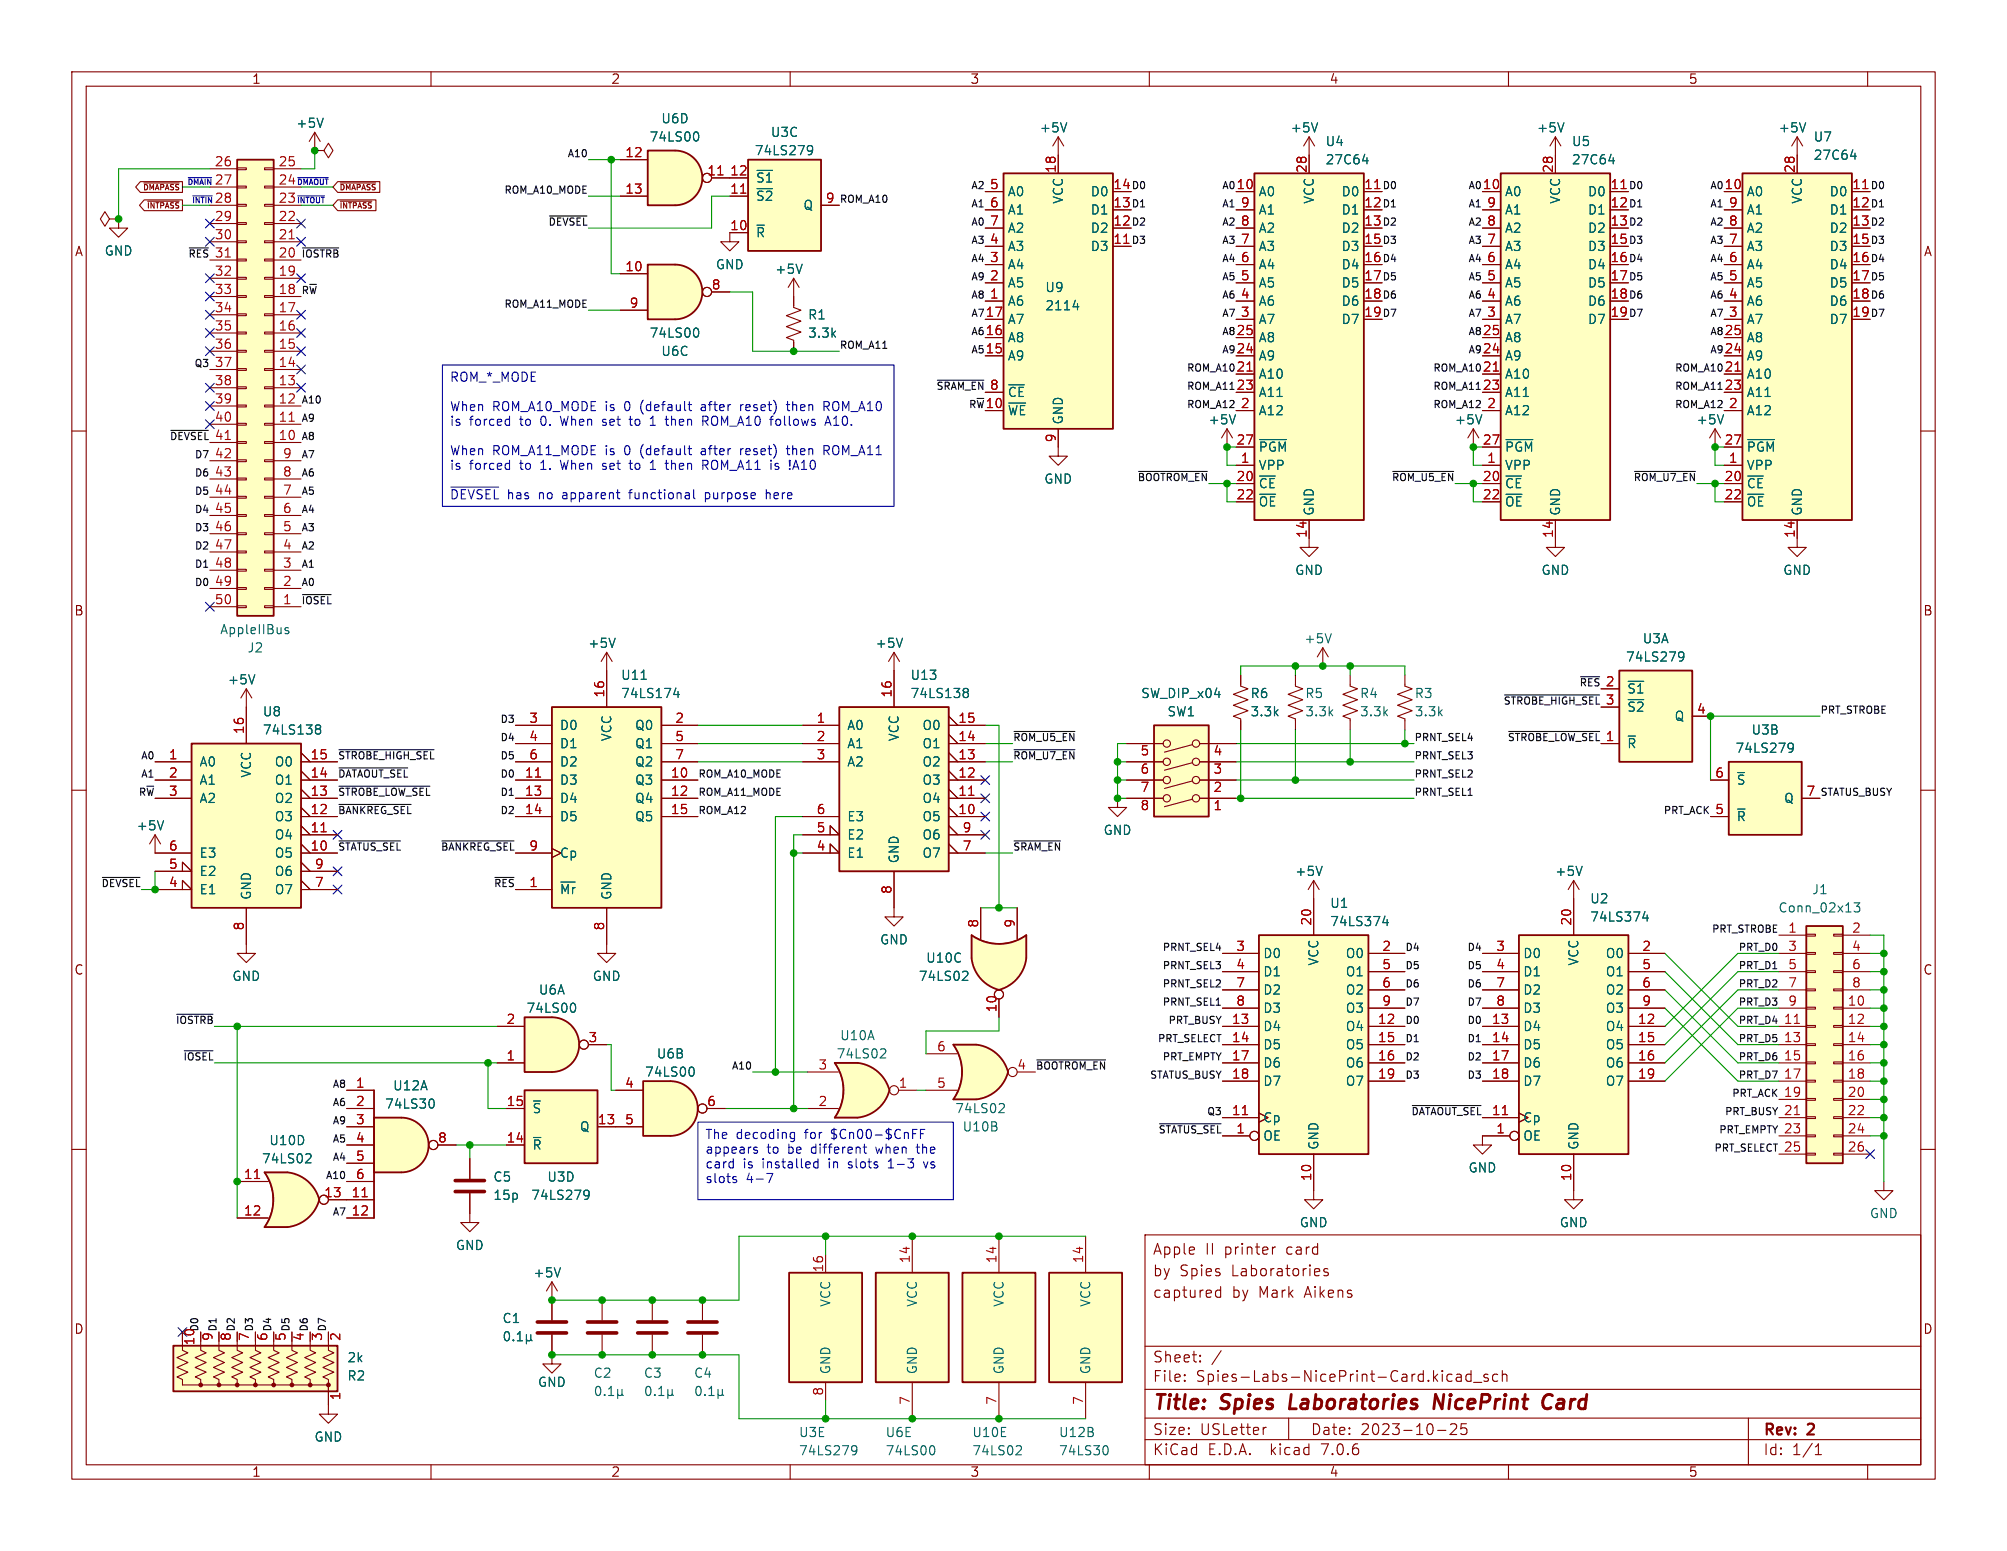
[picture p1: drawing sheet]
<svg xmlns="http://www.w3.org/2000/svg" width="279mm" height="216mm" viewBox="0 0 279 216" stroke-linecap="round" stroke-linejoin="round" font-family="sans-serif">
<defs><g id="words">
<g font-size="2.8" fill="#840000">
<text x="160.4" y="196.8">Title:</text>
<text x="170.1" y="196.8">Spies</text>
<text x="180.4" y="196.8">Laboratories</text>
<text x="201.3" y="196.8">NicePrint</text>
<text x="217.2" y="196.8">Card</text>
</g>
<g font-size="2.1" fill="#840000">
<text x="160.4" y="177.9">by</text>
<text x="160.4" y="174.9">Apple</text>
<text x="164.2" y="177.9">Spies</text>
<text x="167.8" y="174.9">II</text>
<text x="170.5" y="174.9">printer</text>
<text x="171.5" y="177.9">Laboratories</text>
<text x="179.2" y="174.9">card</text>
<text x="160.4" y="180.9">captured</text>
<text x="171.5" y="180.9">by</text>
<text x="175.3" y="180.9">Mark</text>
<text x="181.8" y="180.9">Aikens</text>
<text x="160.4" y="189.9">Sheet:</text>
<text x="160.4" y="192.6">File:</text>
<text x="166.5" y="192.6">Spies-Labs-NicePrint-Card.kicad_sch</text>
<text x="160.4" y="202.8">KiCad</text>
<text x="160.4" y="200">Size:</text>
<text x="167.1" y="200">USLetter</text>
<text x="168.1" y="202.8">E.D.A.</text>
<text x="177" y="202.8">kicad</text>
<text x="182.4" y="200">Date:</text>
<text x="184.2" y="202.8">7.0.6</text>
<text x="189.4" y="200">2023-10-25</text>
<text x="245.4" y="200.2">Rev:</text>
<text x="245.4" y="202.8">Id:</text>
<text x="249.5" y="202.8">1/1</text>
<text x="251.8" y="200.2">2</text>
</g>
<g font-size="1.8" fill="#840000">
<text x="35" y="11.9">1</text>
<text x="85" y="11.9">2</text>
<text x="135" y="11.9">3</text>
<text x="185" y="11.9">4</text>
<text x="235" y="11.9">5</text>
<text x="10.3" y="35.9">A</text>
<text x="267.7" y="35.9">A</text>
<text x="10.3" y="85.9">B</text>
<text x="267.7" y="85.9">B</text>
<text x="10.3" y="135.9">C</text>
<text x="267.7" y="135.9">C</text>
<text x="10.3" y="185.9">D</text>
<text x="267.7" y="185.9">D</text>
<text x="27.4" y="187.4" transform="rotate(-90 27.4 187.4)">10</text>
<text x="35" y="205.8">1</text>
<text x="85" y="205.8">2</text>
<text x="135" y="205.8">3</text>
<text x="185" y="205.8">4</text>
<text x="235" y="205.8">5</text>
</g>
<g font-size="1.8" fill="#006464">
<text x="92" y="17.4">U6D</text>
<text x="41.1" y="18">+5V</text>
<text x="90.3" y="19.9">74LS00</text>
<text x="105" y="21.8">74LS279</text>
<text x="107.2" y="19.3">U3C</text>
<text x="144.6" y="18.6">+5V</text>
<text x="179.6" y="18.6">+5V</text>
<text x="184.4" y="20.5">U4</text>
<text x="184.4" y="23.1">27C64</text>
<text x="213.9" y="18.6">+5V</text>
<text x="218.7" y="20.5">U5</text>
<text x="218.7" y="23.1">27C64</text>
<text x="247.5" y="18.6">+5V</text>
<text x="252.4" y="19.9">U7</text>
<text x="252.4" y="22.5">27C64</text>
<text x="105.2" y="28.2">~{S2}</text>
<text x="105.2" y="25.6">~{S1}</text>
<text x="111.8" y="29.4">Q</text>
<text x="140.2" y="27.5">A0</text>
<text x="148.2" y="28.5" transform="rotate(-90 148.2 28.5)">VCC</text>
<text x="151.7" y="27.5">D0</text>
<text x="175.1" y="27.5">A0</text>
<text x="183.1" y="28.5" transform="rotate(-90 183.1 28.5)">VCC</text>
<text x="186.7" y="27.5">D0</text>
<text x="209.4" y="27.5">A0</text>
<text x="217.4" y="28.5" transform="rotate(-90 217.4 28.5)">VCC</text>
<text x="221" y="27.5">D0</text>
<text x="243.1" y="27.5">A0</text>
<text x="251.1" y="28.5" transform="rotate(-90 251.1 28.5)">VCC</text>
<text x="254.6" y="27.5">D0</text>
<text x="14.5" y="35.8">GND</text>
<text x="105.2" y="33.2">~{R}</text>
<text x="140.2" y="35.2">A3</text>
<text x="140.2" y="30.1">A1</text>
<text x="140.2" y="32.6">A2</text>
<text x="151.7" y="35.2">D3</text>
<text x="151.7" y="32.6">D2</text>
<text x="151.7" y="30.1">D1</text>
<text x="175.1" y="35.2">A3</text>
<text x="175.1" y="32.6">A2</text>
<text x="175.1" y="30.1">A1</text>
<text x="186.7" y="30.1">D1</text>
<text x="186.7" y="32.6">D2</text>
<text x="186.7" y="35.2">D3</text>
<text x="209.4" y="35.2">A3</text>
<text x="209.4" y="32.6">A2</text>
<text x="209.4" y="30.1">A1</text>
<text x="221" y="30.1">D1</text>
<text x="221" y="32.6">D2</text>
<text x="221" y="35.2">D3</text>
<text x="243.1" y="35.2">A3</text>
<text x="243.1" y="32.6">A2</text>
<text x="243.1" y="30.1">A1</text>
<text x="254.6" y="30.1">D1</text>
<text x="254.6" y="32.6">D2</text>
<text x="254.6" y="35.2">D3</text>
<text x="99.6" y="37.7">GND</text>
<text x="107.8" y="38.3">+5V</text>
<text x="140.2" y="40.2">A5</text>
<text x="140.2" y="37.7">A4</text>
<text x="145.4" y="40.9">U9</text>
<text x="175.1" y="40.2">A5</text>
<text x="175.1" y="37.7">A4</text>
<text x="186.7" y="37.7">D4</text>
<text x="186.7" y="40.2">D5</text>
<text x="209.4" y="40.2">A5</text>
<text x="209.4" y="37.7">A4</text>
<text x="221" y="37.7">D4</text>
<text x="221" y="40.2">D5</text>
<text x="243.1" y="40.2">A5</text>
<text x="243.1" y="37.7">A4</text>
<text x="254.6" y="37.7">D4</text>
<text x="254.6" y="40.2">D5</text>
<text x="90.3" y="47.2">74LS00</text>
<text x="112.4" y="44.7">R1</text>
<text x="112.4" y="47.2">3.3k</text>
<text x="140.2" y="42.8">A6</text>
<text x="140.2" y="47.9">A8</text>
<text x="140.2" y="45.3">A7</text>
<text x="145.4" y="43.4">2114</text>
<text x="175.1" y="47.9">A8</text>
<text x="175.1" y="45.3">A7</text>
<text x="175.1" y="42.8">A6</text>
<text x="186.7" y="42.8">D6</text>
<text x="186.7" y="45.3">D7</text>
<text x="209.4" y="47.9">A8</text>
<text x="209.4" y="45.3">A7</text>
<text x="209.4" y="42.8">A6</text>
<text x="221" y="42.8">D6</text>
<text x="221" y="45.3">D7</text>
<text x="243.1" y="47.9">A8</text>
<text x="243.1" y="45.3">A7</text>
<text x="243.1" y="42.8">A6</text>
<text x="254.6" y="42.8">D6</text>
<text x="254.6" y="45.3">D7</text>
<text x="92" y="49.8">U6C</text>
<text x="140.2" y="50.4">A9</text>
<text x="175.1" y="52.9">A10</text>
<text x="175.1" y="50.4">A9</text>
<text x="209.4" y="52.9">A10</text>
<text x="209.4" y="50.4">A9</text>
<text x="243.1" y="52.9">A10</text>
<text x="243.1" y="50.4">A9</text>
<text x="140.2" y="58">~{WE}</text>
<text x="140.2" y="55.5">~{CE}</text>
<text x="148.2" y="59.2" transform="rotate(-90 148.2 59.2)">GND</text>
<text x="168.1" y="59.3">+5V</text>
<text x="175.1" y="58">A12</text>
<text x="175.1" y="55.5">A11</text>
<text x="202.4" y="59.3">+5V</text>
<text x="209.4" y="58">A12</text>
<text x="209.4" y="55.5">A11</text>
<text x="236.1" y="59.3">+5V</text>
<text x="243.1" y="58">A12</text>
<text x="243.1" y="55.5">A11</text>
<text x="175.1" y="65.6">VPP</text>
<text x="175.1" y="63.1">~{PGM}</text>
<text x="209.4" y="65.6">VPP</text>
<text x="209.4" y="63.1">~{PGM}</text>
<text x="243.1" y="65.6">VPP</text>
<text x="243.1" y="63.1">~{PGM}</text>
<text x="145.3" y="67.5">GND</text>
<text x="175.1" y="68.2">~{CE}</text>
<text x="175.1" y="70.7">~{OE}</text>
<text x="183.1" y="71.9" transform="rotate(-90 183.1 71.9)">GND</text>
<text x="209.4" y="68.2">~{CE}</text>
<text x="209.4" y="70.7">~{OE}</text>
<text x="217.4" y="71.9" transform="rotate(-90 217.4 71.9)">GND</text>
<text x="243.1" y="68.2">~{CE}</text>
<text x="243.1" y="70.7">~{OE}</text>
<text x="251.1" y="71.9" transform="rotate(-90 251.1 71.9)">GND</text>
<text x="180.2" y="80.2">GND</text>
<text x="214.5" y="80.2">GND</text>
<text x="248.2" y="80.2">GND</text>
<text x="30.6" y="88.5">AppleIIBus</text>
<text x="181.5" y="89.8">+5V</text>
<text x="228.6" y="89.8">U3A</text>
<text x="31.6" y="95.5">+5V</text>
<text x="34.4" y="91">J2</text>
<text x="81.8" y="90.4">+5V</text>
<text x="86.4" y="94.8">U11</text>
<text x="121.8" y="90.4">+5V</text>
<text x="126.7" y="94.8">U13</text>
<text x="226.3" y="92.3">74LS279</text>
<text x="36.5" y="99.9">U8</text>
<text x="77.9" y="101.8">D0</text>
<text x="86.4" y="97.4">74LS174</text>
<text x="88.3" y="101.8">Q0</text>
<text x="117.9" y="101.8">A0</text>
<text x="126.7" y="97.4">74LS138</text>
<text x="128.3" y="101.8">O0</text>
<text x="158.8" y="97.4">SW_DIP_x04</text>
<text x="162.4" y="99.9">SW1</text>
<text x="174" y="97.4">R6</text>
<text x="174" y="99.9">3.3k</text>
<text x="181.6" y="97.4">R5</text>
<text x="181.6" y="99.9">3.3k</text>
<text x="189.2" y="97.4">R4</text>
<text x="189.2" y="99.9">3.3k</text>
<text x="196.9" y="97.4">R3</text>
<text x="196.9" y="99.9">3.3k</text>
<text x="226.4" y="96.7">~{S1}</text>
<text x="226.4" y="99.3">~{S2}</text>
<text x="233" y="100.6">Q</text>
<text x="27.7" y="106.9">A0</text>
<text x="36.5" y="102.5">74LS138</text>
<text x="38.2" y="106.9">O0</text>
<text x="77.9" y="104.4">D1</text>
<text x="77.9" y="106.9">D2</text>
<text x="85.3" y="103.3" transform="rotate(-90 85.3 103.3)">VCC</text>
<text x="88.3" y="104.4">Q1</text>
<text x="88.3" y="106.9">Q2</text>
<text x="117.9" y="104.4">A1</text>
<text x="117.9" y="106.9">A2</text>
<text x="125.3" y="103.3" transform="rotate(-90 125.3 103.3)">VCC</text>
<text x="128.3" y="106.9">O2</text>
<text x="128.3" y="104.4">O1</text>
<text x="226.4" y="104.4">~{R}</text>
<text x="241.5" y="105">74LS279</text>
<text x="243.7" y="102.5">U3B</text>
<text x="27.7" y="109.4">A1</text>
<text x="27.7" y="112">A2</text>
<text x="35.2" y="108.4" transform="rotate(-90 35.2 108.4)">VCC</text>
<text x="38.2" y="112">O2</text>
<text x="38.2" y="109.4">O1</text>
<text x="77.9" y="109.4">D3</text>
<text x="77.9" y="112">D4</text>
<text x="88.3" y="109.4">Q3</text>
<text x="88.3" y="112">Q4</text>
<text x="128.3" y="112">O4</text>
<text x="128.3" y="109.4">O3</text>
<text x="241.7" y="109.4">~{S}</text>
<text x="248.3" y="112">Q</text>
<text x="18.9" y="115.8">+5V</text>
<text x="27.7" y="119.6">E3</text>
<text x="38.2" y="119.6">O5</text>
<text x="38.2" y="117.1">O4</text>
<text x="38.2" y="114.5">O3</text>
<text x="77.9" y="114.5">D5</text>
<text x="77.9" y="119.6">Cp</text>
<text x="88.3" y="114.5">Q5</text>
<text x="117.9" y="119.6">E1</text>
<text x="117.9" y="117.1">E2</text>
<text x="117.9" y="114.5">E3</text>
<text x="128.3" y="114.5">O5</text>
<text x="128.3" y="119.6">O7</text>
<text x="128.3" y="117.1">O6</text>
<text x="153.5" y="116.4">GND</text>
<text x="241.7" y="114.5">~{R}</text>
<text x="27.7" y="124.7">E1</text>
<text x="27.7" y="122.1">E2</text>
<text x="35.2" y="125.3" transform="rotate(-90 35.2 125.3)">GND</text>
<text x="38.2" y="124.7">O7</text>
<text x="38.2" y="122.1">O6</text>
<text x="77.9" y="124.7">~{Mr}</text>
<text x="85.3" y="125.3" transform="rotate(-90 85.3 125.3)">GND</text>
<text x="125.3" y="120.3" transform="rotate(-90 125.3 120.3)">GND</text>
<text x="180.2" y="122.1">+5V</text>
<text x="216.4" y="122.1">+5V</text>
<text x="221.3" y="126">U2</text>
<text x="252.2" y="124.7">J1</text>
<text x="122.4" y="131.7">GND</text>
<text x="185.1" y="126.6">U1</text>
<text x="185.1" y="129.1">74LS374</text>
<text x="221.3" y="128.5">74LS374</text>
<text x="247.5" y="127.2">Conn_02x13</text>
<text x="32.3" y="136.8">GND</text>
<text x="82.4" y="136.8">GND</text>
<text x="127.8" y="136.8">74LS02</text>
<text x="128.8" y="134.2">U10C</text>
<text x="175.8" y="133.6">D0</text>
<text x="175.8" y="136.1">D1</text>
<text x="183.7" y="134.5" transform="rotate(-90 183.7 134.5)">VCC</text>
<text x="187.2" y="133.6">O0</text>
<text x="187.2" y="136.1">O1</text>
<text x="212" y="133.6">D0</text>
<text x="212" y="136.1">D1</text>
<text x="219.9" y="134.5" transform="rotate(-90 219.9 134.5)">VCC</text>
<text x="223.4" y="133.6">O0</text>
<text x="223.4" y="136.1">O1</text>
<text x="73.2" y="141.2">74LS00</text>
<text x="74.9" y="138.7">U6A</text>
<text x="175.8" y="143.7">D4</text>
<text x="175.8" y="138.7">D2</text>
<text x="175.8" y="141.2">D3</text>
<text x="187.2" y="143.7">O4</text>
<text x="187.2" y="138.7">O2</text>
<text x="187.2" y="141.2">O3</text>
<text x="212" y="143.7">D4</text>
<text x="212" y="138.7">D2</text>
<text x="212" y="141.2">D3</text>
<text x="223.4" y="143.7">O4</text>
<text x="223.4" y="138.7">O2</text>
<text x="223.4" y="141.2">O3</text>
<text x="91.3" y="147.5">U6B</text>
<text x="116.4" y="147.5">74LS02</text>
<text x="116.9" y="145">U10A</text>
<text x="175.8" y="146.3">D5</text>
<text x="175.8" y="148.8">D6</text>
<text x="187.2" y="146.3">O5</text>
<text x="187.2" y="148.8">O6</text>
<text x="212" y="146.3">D5</text>
<text x="212" y="148.8">D6</text>
<text x="223.4" y="146.3">O5</text>
<text x="223.4" y="148.8">O6</text>
<text x="53.5" y="154.5">74LS30</text>
<text x="54.6" y="152">U12A</text>
<text x="74" y="155.2">~{S}</text>
<text x="89.7" y="150.1">74LS00</text>
<text x="132.9" y="155.2">74LS02</text>
<text x="175.8" y="151.4">D7</text>
<text x="187.2" y="151.4">O7</text>
<text x="212" y="151.4">D7</text>
<text x="223.4" y="151.4">O7</text>
<text x="37.4" y="159.6">U10D</text>
<text x="74" y="160.2">~{R}</text>
<text x="80.6" y="157.7">Q</text>
<text x="133.9" y="157.7">U10B</text>
<text x="175.8" y="159">OE</text>
<text x="175.8" y="156.4">Cp</text>
<text x="183.7" y="160.1" transform="rotate(-90 183.7 160.1)">GND</text>
<text x="212" y="159">OE</text>
<text x="212" y="156.4">Cp</text>
<text x="219.9" y="160.1" transform="rotate(-90 219.9 160.1)">GND</text>
<text x="36.4" y="162.2">74LS02</text>
<text x="68.6" y="164.7">C5</text>
<text x="68.6" y="167.2">15p</text>
<text x="73.9" y="167.2">74LS279</text>
<text x="76.1" y="164.7">U3D</text>
<text x="204.3" y="163.4">GND</text>
<text x="180.8" y="171">GND</text>
<text x="217" y="171">GND</text>
<text x="260.2" y="169.8">GND</text>
<text x="63.4" y="174.2">GND</text>
<text x="74.2" y="178">+5V</text>
<text x="69.9" y="184.4">C1</text>
<text x="115.8" y="182" transform="rotate(-90 115.8 182)">VCC</text>
<text x="127.9" y="182" transform="rotate(-90 127.9 182)">VCC</text>
<text x="139.9" y="182" transform="rotate(-90 139.9 182)">VCC</text>
<text x="152" y="182" transform="rotate(-90 152 182)">VCC</text>
<text x="48.3" y="189.8">2k</text>
<text x="82.6" y="192">C2</text>
<text x="89.5" y="192">C3</text>
<text x="96.5" y="192">C4</text>
<text x="115.8" y="191.4" transform="rotate(-90 115.8 191.4)">GND</text>
<text x="127.9" y="191.4" transform="rotate(-90 127.9 191.4)">GND</text>
<text x="139.9" y="191.4" transform="rotate(-90 139.9 191.4)">GND</text>
<text x="152" y="191.4" transform="rotate(-90 152 191.4)">GND</text>
<text x="48.3" y="192.4">R2</text>
<text x="74.8" y="193.3">GND</text>
<text x="43.7" y="200.9">GND</text>
<text x="111.1" y="202.8">74LS279</text>
<text x="111.1" y="200.3">U3E</text>
<text x="123.2" y="200.3">U6E</text>
<text x="123.2" y="202.8">74LS00</text>
<text x="135.3" y="200.3">U10E</text>
<text x="135.3" y="202.8">74LS02</text>
<text x="147.3" y="200.3">U12B</text>
<text x="147.3" y="202.8">74LS30</text>
</g>
<g font-size="1.8" fill="#a90000">
<text x="29.8" y="23.2">26</text>
<text x="38.7" y="23.2">25</text>
<text x="87" y="22">12</text>
<text x="38.7" y="28.3">23</text>
<text x="38.7" y="25.8">24</text>
<text x="87" y="27.1">13</text>
<text x="98.4" y="24.5">11</text>
<text x="101.6" y="27.1">11</text>
<text x="101.6" y="24.5">12</text>
<text x="114.9" y="28.3">9</text>
<text x="137.7" y="26.4">5</text>
<text x="137.7" y="29">6</text>
<text x="147.1" y="24.2" transform="rotate(-90 147.1 24.2)">18</text>
<text x="154.9" y="29">13</text>
<text x="154.9" y="26.4">14</text>
<text x="172" y="26.4">10</text>
<text x="172.6" y="29">9</text>
<text x="182" y="24.2" transform="rotate(-90 182 24.2)">28</text>
<text x="189.8" y="26.4">11</text>
<text x="189.8" y="29">12</text>
<text x="206.3" y="26.4">10</text>
<text x="206.9" y="29">9</text>
<text x="216.3" y="24.2" transform="rotate(-90 216.3 24.2)">28</text>
<text x="224.1" y="26.4">11</text>
<text x="224.1" y="29">12</text>
<text x="240" y="26.4">10</text>
<text x="240.6" y="29">9</text>
<text x="249.9" y="24.2" transform="rotate(-90 249.9 24.2)">28</text>
<text x="257.8" y="26.4">11</text>
<text x="257.8" y="29">12</text>
<text x="29.8" y="30.9">29</text>
<text x="29.8" y="33.4">30</text>
<text x="29.8" y="35.9">31</text>
<text x="38.7" y="35.9">20</text>
<text x="38.7" y="33.4">21</text>
<text x="38.7" y="30.9">22</text>
<text x="101.6" y="32.1">10</text>
<text x="137.7" y="34">4</text>
<text x="137.7" y="31.5">7</text>
<text x="154.9" y="34">11</text>
<text x="154.9" y="31.5">12</text>
<text x="172.6" y="34">7</text>
<text x="172.6" y="31.5">8</text>
<text x="189.8" y="31.5">13</text>
<text x="189.8" y="34">15</text>
<text x="206.9" y="34">7</text>
<text x="206.9" y="31.5">8</text>
<text x="224.1" y="31.5">13</text>
<text x="224.1" y="34">15</text>
<text x="240.6" y="34">7</text>
<text x="240.6" y="31.5">8</text>
<text x="257.8" y="31.5">13</text>
<text x="257.8" y="34">15</text>
<text x="29.8" y="38.5">32</text>
<text x="29.8" y="41">33</text>
<text x="38.7" y="41">18</text>
<text x="38.7" y="38.5">19</text>
<text x="87" y="37.8">10</text>
<text x="99" y="40.4">8</text>
<text x="137.7" y="41.7">1</text>
<text x="137.7" y="39.1">2</text>
<text x="137.7" y="36.6">3</text>
<text x="172.6" y="41.7">4</text>
<text x="172.6" y="39.1">5</text>
<text x="172.6" y="36.6">6</text>
<text x="189.8" y="36.6">16</text>
<text x="189.8" y="39.1">17</text>
<text x="189.8" y="41.7">18</text>
<text x="206.9" y="41.7">4</text>
<text x="206.9" y="39.1">5</text>
<text x="206.9" y="36.6">6</text>
<text x="224.1" y="36.6">16</text>
<text x="224.1" y="39.1">17</text>
<text x="224.1" y="41.7">18</text>
<text x="240.6" y="41.7">4</text>
<text x="240.6" y="39.1">5</text>
<text x="240.6" y="36.6">6</text>
<text x="257.8" y="36.6">16</text>
<text x="257.8" y="39.1">17</text>
<text x="257.8" y="41.7">18</text>
<text x="29.8" y="43.6">34</text>
<text x="29.8" y="46.1">35</text>
<text x="38.7" y="46.1">16</text>
<text x="38.7" y="43.6">17</text>
<text x="87.6" y="42.9">9</text>
<text x="137.1" y="46.7">16</text>
<text x="137.1" y="44.2">17</text>
<text x="172" y="46.7">25</text>
<text x="172.6" y="44.2">3</text>
<text x="189.8" y="44.2">19</text>
<text x="206.3" y="46.7">25</text>
<text x="206.9" y="44.2">3</text>
<text x="224.1" y="44.2">19</text>
<text x="240" y="46.7">25</text>
<text x="240.6" y="44.2">3</text>
<text x="257.8" y="44.2">19</text>
<text x="29.8" y="48.6">36</text>
<text x="29.8" y="51.2">37</text>
<text x="29.8" y="53.7">38</text>
<text x="38.7" y="53.7">13</text>
<text x="38.7" y="51.2">14</text>
<text x="38.7" y="48.6">15</text>
<text x="137.1" y="49.3">15</text>
<text x="172" y="51.8">21</text>
<text x="172" y="49.3">24</text>
<text x="206.3" y="51.8">21</text>
<text x="206.3" y="49.3">24</text>
<text x="240" y="51.8">21</text>
<text x="240" y="49.3">24</text>
<text x="29.8" y="56.3">39</text>
<text x="29.8" y="58.8">40</text>
<text x="38.7" y="58.8">11</text>
<text x="38.7" y="56.3">12</text>
<text x="137.1" y="56.9">10</text>
<text x="137.7" y="54.4">8</text>
<text x="172" y="54.4">23</text>
<text x="172.6" y="56.9">2</text>
<text x="206.3" y="54.4">23</text>
<text x="206.9" y="56.9">2</text>
<text x="240" y="54.4">23</text>
<text x="240.6" y="56.9">2</text>
<text x="29.8" y="61.3">41</text>
<text x="29.8" y="63.9">42</text>
<text x="38.7" y="61.3">10</text>
<text x="39.3" y="63.9">9</text>
<text x="147.1" y="61.7" transform="rotate(-90 147.1 61.7)">9</text>
<text x="172" y="62">27</text>
<text x="172.6" y="64.5">1</text>
<text x="206.3" y="62">27</text>
<text x="206.9" y="64.5">1</text>
<text x="240" y="62">27</text>
<text x="240.6" y="64.5">1</text>
<text x="29.8" y="66.4">43</text>
<text x="29.8" y="69">44</text>
<text x="29.8" y="71.5">45</text>
<text x="39.3" y="71.5">6</text>
<text x="39.3" y="69">7</text>
<text x="39.3" y="66.4">8</text>
<text x="172" y="67.1">20</text>
<text x="172" y="69.6">22</text>
<text x="206.3" y="67.1">20</text>
<text x="206.3" y="69.6">22</text>
<text x="240" y="67.1">20</text>
<text x="240" y="69.6">22</text>
<text x="29.8" y="74">46</text>
<text x="29.8" y="76.6">47</text>
<text x="39.3" y="76.6">4</text>
<text x="39.3" y="74">5</text>
<text x="182" y="75" transform="rotate(-90 182 75)">14</text>
<text x="216.3" y="75" transform="rotate(-90 216.3 75)">14</text>
<text x="249.9" y="75" transform="rotate(-90 249.9 75)">14</text>
<text x="29.8" y="79.1">48</text>
<text x="29.8" y="81.7">49</text>
<text x="39.3" y="81.7">2</text>
<text x="39.3" y="79.1">3</text>
<text x="29.8" y="84.2">50</text>
<text x="39.3" y="84.2">1</text>
<text x="223.4" y="95.6">2</text>
<text x="73.6" y="100.7">3</text>
<text x="84.2" y="97.2" transform="rotate(-90 84.2 97.2)">16</text>
<text x="93.9" y="100.7">2</text>
<text x="113.6" y="100.7">1</text>
<text x="124.2" y="97.2" transform="rotate(-90 124.2 97.2)">16</text>
<text x="133.3" y="100.7">15</text>
<text x="223.4" y="98.2">3</text>
<text x="236.1" y="99.4">4</text>
<text x="23.4" y="105.8">1</text>
<text x="34" y="102.3" transform="rotate(-90 34 102.3)">16</text>
<text x="43.1" y="105.8">15</text>
<text x="73.6" y="103.3">4</text>
<text x="73.6" y="105.8">6</text>
<text x="93.9" y="103.3">5</text>
<text x="93.9" y="105.8">7</text>
<text x="113.6" y="103.3">2</text>
<text x="113.6" y="105.8">3</text>
<text x="133.3" y="105.8">13</text>
<text x="133.3" y="103.3">14</text>
<text x="158.7" y="105.5">5</text>
<text x="168.8" y="105.5">4</text>
<text x="223.4" y="103.3">1</text>
<text x="23.4" y="108.3">2</text>
<text x="23.4" y="110.9">3</text>
<text x="43.1" y="113.4">12</text>
<text x="43.1" y="110.9">13</text>
<text x="43.1" y="108.3">14</text>
<text x="73" y="108.3">11</text>
<text x="73" y="110.9">13</text>
<text x="73" y="113.4">14</text>
<text x="93.3" y="108.3">10</text>
<text x="93.3" y="110.9">12</text>
<text x="93.3" y="113.4">15</text>
<text x="113.6" y="113.4">6</text>
<text x="133.3" y="113.4">10</text>
<text x="133.3" y="110.9">11</text>
<text x="133.3" y="108.3">12</text>
<text x="158.7" y="108">6</text>
<text x="158.7" y="110.6">7</text>
<text x="158.7" y="113.1">8</text>
<text x="168.8" y="113.1">1</text>
<text x="168.8" y="110.6">2</text>
<text x="168.8" y="108">3</text>
<text x="238.7" y="113.4">5</text>
<text x="238.7" y="108.3">6</text>
<text x="251.4" y="110.9">7</text>
<text x="23.4" y="118.5">6</text>
<text x="43.1" y="118.5">10</text>
<text x="43.1" y="116">11</text>
<text x="73.6" y="118.5">9</text>
<text x="113.6" y="118.5">4</text>
<text x="113.6" y="116">5</text>
<text x="133.9" y="118.5">7</text>
<text x="133.9" y="116">9</text>
<text x="23.4" y="123.6">4</text>
<text x="23.4" y="121">5</text>
<text x="43.7" y="123.6">7</text>
<text x="43.7" y="121">9</text>
<text x="73.6" y="123.6">1</text>
<text x="124.2" y="124.5" transform="rotate(-90 124.2 124.5)">8</text>
<text x="34" y="129.6" transform="rotate(-90 34 129.6)">8</text>
<text x="84.2" y="129.6" transform="rotate(-90 84.2 129.6)">8</text>
<text x="136.3" y="129.2" transform="rotate(-90 136.3 129.2)">8</text>
<text x="141.4" y="129.2" transform="rotate(-90 141.4 129.2)">9</text>
<text x="182.6" y="128.9" transform="rotate(-90 182.6 128.9)">20</text>
<text x="218.8" y="128.9" transform="rotate(-90 218.8 128.9)">20</text>
<text x="248.8" y="129.9">1</text>
<text x="257.7" y="129.9">2</text>
<text x="172" y="132.5">3</text>
<text x="172" y="135">4</text>
<text x="172" y="137.5">7</text>
<text x="192.3" y="132.5">2</text>
<text x="192.3" y="135">5</text>
<text x="192.3" y="137.5">6</text>
<text x="208.2" y="132.5">3</text>
<text x="208.2" y="135">4</text>
<text x="208.2" y="137.5">7</text>
<text x="228.5" y="132.5">2</text>
<text x="228.5" y="135">5</text>
<text x="228.5" y="137.5">6</text>
<text x="248.8" y="132.5">3</text>
<text x="248.8" y="135">5</text>
<text x="248.8" y="137.5">7</text>
<text x="257.7" y="132.5">4</text>
<text x="257.7" y="135">6</text>
<text x="257.7" y="137.5">8</text>
<text x="70.4" y="142.6">2</text>
<text x="138.8" y="141" transform="rotate(-90 138.8 141)">10</text>
<text x="171.4" y="142.6">13</text>
<text x="172" y="140.1">8</text>
<text x="191.7" y="142.6">12</text>
<text x="192.3" y="140.1">9</text>
<text x="207.6" y="142.6">13</text>
<text x="208.2" y="140.1">8</text>
<text x="227.9" y="142.6">12</text>
<text x="228.5" y="140.1">9</text>
<text x="248.2" y="142.6">11</text>
<text x="248.8" y="140.1">9</text>
<text x="257.1" y="140.1">10</text>
<text x="257.1" y="142.6">12</text>
<text x="70.4" y="147.7">1</text>
<text x="81.8" y="145.2">3</text>
<text x="113.8" y="149">3</text>
<text x="130.4" y="146.4">6</text>
<text x="141.5" y="149">4</text>
<text x="171.4" y="145.2">14</text>
<text x="171.4" y="147.7">17</text>
<text x="191.7" y="145.2">15</text>
<text x="191.7" y="147.7">16</text>
<text x="207.6" y="145.2">14</text>
<text x="207.6" y="147.7">17</text>
<text x="227.9" y="145.2">15</text>
<text x="227.9" y="147.7">16</text>
<text x="248.2" y="145.2">13</text>
<text x="248.2" y="147.7">15</text>
<text x="257.1" y="145.2">14</text>
<text x="257.1" y="147.7">16</text>
<text x="49.5" y="151.5">1</text>
<text x="49.5" y="154.1">2</text>
<text x="70.4" y="154.1">15</text>
<text x="86.9" y="151.5">4</text>
<text x="98.4" y="154.1">6</text>
<text x="113.8" y="154.1">2</text>
<text x="125" y="151.5">1</text>
<text x="130.4" y="151.5">5</text>
<text x="171.4" y="155.3">11</text>
<text x="171.4" y="150.2">18</text>
<text x="191.7" y="150.2">19</text>
<text x="207.6" y="155.3">11</text>
<text x="207.6" y="150.2">18</text>
<text x="227.9" y="150.2">19</text>
<text x="248.2" y="150.2">17</text>
<text x="248.2" y="152.8">19</text>
<text x="248.2" y="155.3">21</text>
<text x="257.1" y="150.2">18</text>
<text x="257.1" y="152.8">20</text>
<text x="257.1" y="155.3">22</text>
<text x="49.5" y="156.6">3</text>
<text x="49.5" y="159.1">4</text>
<text x="49.5" y="161.7">5</text>
<text x="60.9" y="159.1">8</text>
<text x="70.4" y="159.1">14</text>
<text x="83.1" y="156.6">13</text>
<text x="86.9" y="156.6">5</text>
<text x="172" y="157.9">1</text>
<text x="208.2" y="157.9">1</text>
<text x="248.2" y="157.9">23</text>
<text x="248.2" y="160.4">25</text>
<text x="257.1" y="157.9">24</text>
<text x="257.1" y="160.4">26</text>
<text x="33.9" y="164.2">11</text>
<text x="45" y="166.8">13</text>
<text x="48.9" y="166.8">11</text>
<text x="49.5" y="164.2">6</text>
<text x="182.6" y="164.5" transform="rotate(-90 182.6 164.5)">10</text>
<text x="218.8" y="164.5" transform="rotate(-90 218.8 164.5)">10</text>
<text x="33.9" y="169.3">12</text>
<text x="48.9" y="169.3">12</text>
<text x="114.7" y="177.2" transform="rotate(-90 114.7 177.2)">16</text>
<text x="126.7" y="175.9" transform="rotate(-90 126.7 175.9)">14</text>
<text x="138.8" y="175.9" transform="rotate(-90 138.8 175.9)">14</text>
<text x="150.9" y="175.9" transform="rotate(-90 150.9 175.9)">14</text>
<text x="29.9" y="186.8" transform="rotate(-90 29.9 186.8)">9</text>
<text x="32.5" y="186.8" transform="rotate(-90 32.5 186.8)">8</text>
<text x="35" y="186.8" transform="rotate(-90 35 186.8)">7</text>
<text x="37.5" y="186.8" transform="rotate(-90 37.5 186.8)">6</text>
<text x="40.1" y="186.8" transform="rotate(-90 40.1 186.8)">5</text>
<text x="42.6" y="186.8" transform="rotate(-90 42.6 186.8)">4</text>
<text x="45.2" y="186.8" transform="rotate(-90 45.2 186.8)">3</text>
<text x="47.7" y="186.8" transform="rotate(-90 47.7 186.8)">2</text>
<text x="47.7" y="195" transform="rotate(-90 47.7 195)">1</text>
<text x="114.7" y="194.4" transform="rotate(-90 114.7 194.4)">8</text>
<text x="126.7" y="195.7" transform="rotate(-90 126.7 195.7)">7</text>
<text x="138.8" y="195.7" transform="rotate(-90 138.8 195.7)">7</text>
<text x="150.9" y="195.7" transform="rotate(-90 150.9 195.7)">7</text>
</g>
<g font-size="1.8" fill="#0000c2">
<text x="29.8" y="25.8">27</text>
<text x="29.8" y="28.3">28</text>
<text x="62.5" y="53.5">ROM_*_MODE</text>
<text x="62.5" y="57.6">When</text>
<text x="62.5" y="59.6">is</text>
<text x="65.4" y="59.6">forced</text>
<text x="68.6" y="57.6">ROM_A10_MODE</text>
<text x="72.5" y="59.6">to</text>
<text x="75.6" y="59.6">0.</text>
<text x="78.5" y="59.6">When</text>
<text x="84.4" y="57.6">is</text>
<text x="84.5" y="59.6">set</text>
<text x="87.2" y="57.6">0</text>
<text x="88.6" y="59.6">to</text>
<text x="89.6" y="57.6">(default</text>
<text x="94" y="59.6">then</text>
<text x="98.3" y="57.6">after</text>
<text x="99.3" y="59.6">ROM_A10</text>
<text x="103.9" y="57.6">reset)</text>
<text x="109" y="59.6">follows</text>
<text x="110.7" y="57.6">then</text>
<text x="115.9" y="57.6">ROM_A10</text>
<text x="116.9" y="59.6">A10.</text>
<text x="62.5" y="63.7">When</text>
<text x="62.5" y="65.7">is</text>
<text x="65.4" y="65.7">forced</text>
<text x="68.6" y="63.7">ROM_A11_MODE</text>
<text x="72.5" y="65.7">to</text>
<text x="75.6" y="65.7">1.</text>
<text x="78.5" y="65.7">When</text>
<text x="84.4" y="63.7">is</text>
<text x="84.5" y="65.7">set</text>
<text x="87.2" y="63.7">0</text>
<text x="88.6" y="65.7">to</text>
<text x="89.6" y="63.7">(default</text>
<text x="94" y="65.7">then</text>
<text x="98.3" y="63.7">after</text>
<text x="99.3" y="65.7">ROM_A11</text>
<text x="103.9" y="63.7">reset)</text>
<text x="109" y="65.7">is</text>
<text x="110.7" y="63.7">then</text>
<text x="111.8" y="65.7">!A10</text>
<text x="115.9" y="63.7">ROM_A11</text>
<text x="62.5" y="69.8">~{DEVSEL}</text>
<text x="70.6" y="69.8">has</text>
<text x="75.1" y="69.8">no</text>
<text x="78.6" y="69.8">apparent</text>
<text x="88.1" y="69.8">functional</text>
<text x="98.8" y="69.8">purpose</text>
<text x="107.5" y="69.8">here</text>
<text x="98.1" y="158.9">The</text>
<text x="98.1" y="160.9">appears</text>
<text x="102.5" y="158.9">decoding</text>
<text x="106.8" y="160.9">to</text>
<text x="109.8" y="160.9">be</text>
<text x="112.2" y="158.9">for</text>
<text x="113.2" y="160.9">different</text>
<text x="116" y="158.9">$Cn00-$CnFF</text>
<text x="122.4" y="160.9">when</text>
<text x="128.3" y="160.9">the</text>
<text x="98.1" y="163">card</text>
<text x="98.1" y="165">slots</text>
<text x="103.5" y="163">is</text>
<text x="103.9" y="165">4-7</text>
<text x="106.3" y="163">installed</text>
<text x="115.7" y="163">in</text>
<text x="118.6" y="163">slots</text>
<text x="124.3" y="163">1-3</text>
<text x="129.5" y="163">vs</text>
</g>
<g font-size="1.4" fill="#0f0f0f">
<text x="78.9" y="21.9">A10</text>
<text x="70.1" y="27">ROM_A10_MODE</text>
<text x="116.8" y="28.3">ROM_A10</text>
<text x="135.1" y="26.4">A2</text>
<text x="135.1" y="28.9">A1</text>
<text x="157.5" y="26.4">D0</text>
<text x="170" y="26.4">A0</text>
<text x="170" y="28.9">A1</text>
<text x="192.4" y="26.4">D0</text>
<text x="204.3" y="28.9">A1</text>
<text x="204.3" y="26.4">A0</text>
<text x="226.7" y="26.4">D0</text>
<text x="238" y="26.4">A0</text>
<text x="238" y="28.9">A1</text>
<text x="260.3" y="26.4">D0</text>
<text x="26.1" y="35.9">~{RES}</text>
<text x="41.9" y="35.9">~{IOSTRB}</text>
<text x="76.2" y="31.5">~{DEVSEL}</text>
<text x="135.1" y="31.5">A0</text>
<text x="135.1" y="34">A3</text>
<text x="157.5" y="34">D3</text>
<text x="170" y="31.5">A2</text>
<text x="170" y="34">A3</text>
<text x="204.3" y="34">A3</text>
<text x="204.3" y="31.5">A2</text>
<text x="238" y="31.5">A2</text>
<text x="238" y="34">A3</text>
<text x="41.9" y="41">R~{W}</text>
<text x="135.1" y="36.6">A4</text>
<text x="135.1" y="41.6">A8</text>
<text x="135.1" y="39.1">A9</text>
<text x="170" y="36.6">A4</text>
<text x="170" y="41.6">A6</text>
<text x="170" y="39.1">A5</text>
<text x="192.4" y="39.1">D5</text>
<text x="204.3" y="39.1">A5</text>
<text x="204.3" y="41.6">A6</text>
<text x="204.3" y="36.6">A4</text>
<text x="226.7" y="39.1">D5</text>
<text x="238" y="41.6">A6</text>
<text x="238" y="39.1">A5</text>
<text x="238" y="36.6">A4</text>
<text x="260.3" y="39.1">D5</text>
<text x="70.1" y="42.9">ROM_A11_MODE</text>
<text x="135.1" y="46.7">A6</text>
<text x="135.1" y="44.2">A7</text>
<text x="170" y="46.7">A8</text>
<text x="170" y="44.2">A7</text>
<text x="204.3" y="46.7">A8</text>
<text x="204.3" y="44.2">A7</text>
<text x="238" y="46.7">A8</text>
<text x="238" y="44.2">A7</text>
<text x="27" y="51.2">Q3</text>
<text x="116.8" y="48.6">ROM_A11</text>
<text x="135.1" y="49.3">A5</text>
<text x="165.1" y="51.8">ROM_A10</text>
<text x="170" y="49.3">A9</text>
<text x="199.4" y="51.8">ROM_A10</text>
<text x="204.3" y="49.3">A9</text>
<text x="233.1" y="51.8">ROM_A10</text>
<text x="238" y="49.3">A9</text>
<text x="41.9" y="56.2">A10</text>
<text x="41.9" y="58.8">A9</text>
<text x="130.2" y="54.3">~{SRAM_EN}</text>
<text x="134.8" y="56.9">R~{W}</text>
<text x="165.1" y="56.9">ROM_A12</text>
<text x="165.1" y="54.3">ROM_A11</text>
<text x="199.4" y="56.9">ROM_A12</text>
<text x="199.4" y="54.3">ROM_A11</text>
<text x="233.1" y="54.3">ROM_A11</text>
<text x="233.1" y="56.9">ROM_A12</text>
<text x="23.5" y="61.3">~{DEVSEL}</text>
<text x="27" y="63.9">D7</text>
<text x="41.9" y="63.9">A7</text>
<text x="41.9" y="61.3">A8</text>
<text x="27" y="66.4">D6</text>
<text x="27" y="71.5">D4</text>
<text x="27" y="68.9">D5</text>
<text x="41.9" y="71.5">A4</text>
<text x="41.9" y="66.4">A6</text>
<text x="41.9" y="68.9">A5</text>
<text x="158.3" y="67">~{BOOTROM_EN}</text>
<text x="193.6" y="67">~{ROM_U5_EN}</text>
<text x="227.3" y="67">~{ROM_U7_EN}</text>
<text x="27" y="74">D3</text>
<text x="27" y="76.6">D2</text>
<text x="41.9" y="76.6">A2</text>
<text x="41.9" y="74">A3</text>
<text x="27" y="81.6">D0</text>
<text x="27" y="79.1">D1</text>
<text x="41.9" y="81.6">A0</text>
<text x="41.9" y="79.1">A1</text>
<text x="41.9" y="84.2">~{IOSEL}</text>
<text x="219.8" y="95.6">~{RES}</text>
<text x="69.5" y="100.7">D3</text>
<text x="209.2" y="98.1">~{STROBE_HIGH_SEL}</text>
<text x="253.4" y="99.4">PRT_STROBE</text>
<text x="19.5" y="105.8">A0</text>
<text x="47" y="105.8">~{STROBE_HIGH_SEL}</text>
<text x="69.5" y="105.8">D5</text>
<text x="69.5" y="103.2">D4</text>
<text x="141" y="105.8">~{ROM_U7_EN}</text>
<text x="141" y="103.2">~{ROM_U5_EN}</text>
<text x="196.8" y="103.2">PRNT_SEL4</text>
<text x="196.8" y="105.8">PRNT_SEL3</text>
<text x="209.8" y="103.2">~{STROBE_LOW_SEL}</text>
<text x="19.2" y="110.8">R~{W}</text>
<text x="19.5" y="108.3">A1</text>
<text x="47" y="110.8">~{STROBE_LOW_SEL}</text>
<text x="47" y="108.3">~{DATAOUT_SEL}</text>
<text x="47" y="113.4">~{BANKREG_SEL}</text>
<text x="69.5" y="110.8">D1</text>
<text x="69.5" y="108.3">D0</text>
<text x="69.5" y="113.4">D2</text>
<text x="97.2" y="110.8">ROM_A11_MODE</text>
<text x="97.2" y="113.4">ROM_A12</text>
<text x="97.2" y="108.3">ROM_A10_MODE</text>
<text x="196.8" y="108.3">PRNT_SEL2</text>
<text x="196.8" y="110.8">PRNT_SEL1</text>
<text x="231.5" y="113.4">PRT_ACK</text>
<text x="253.4" y="110.8">STATUS_BUSY</text>
<text x="47" y="118.5">~{STATUS_SEL}</text>
<text x="61.3" y="118.5">~{BANKREG_SEL}</text>
<text x="141" y="118.5">~{SRAM_EN}</text>
<text x="68.6" y="123.5">~{RES}</text>
<text x="238.2" y="129.9">PRT_STROBE</text>
<text x="161.7" y="135">PRNT_SEL3</text>
<text x="161.7" y="137.5">PRNT_SEL2</text>
<text x="161.7" y="132.4">PRNT_SEL4</text>
<text x="195.6" y="132.4">D4</text>
<text x="195.6" y="135">D5</text>
<text x="195.6" y="137.5">D6</text>
<text x="204.2" y="137.5">D6</text>
<text x="204.2" y="132.4">D4</text>
<text x="204.2" y="135">D5</text>
<text x="241.9" y="132.4">PRT_D0</text>
<text x="241.9" y="137.5">PRT_D2</text>
<text x="241.9" y="135">PRT_D1</text>
<text x="24.3" y="142.6">~{IOSTRB}</text>
<text x="161.7" y="140.1">PRNT_SEL1</text>
<text x="162.5" y="142.6">PRT_BUSY</text>
<text x="195.6" y="142.6">D0</text>
<text x="195.6" y="140.1">D7</text>
<text x="204.2" y="142.6">D0</text>
<text x="204.2" y="140.1">D7</text>
<text x="241.9" y="142.6">PRT_D4</text>
<text x="241.9" y="140.1">PRT_D3</text>
<text x="25.4" y="147.7">~{IOSEL}</text>
<text x="101.8" y="148.9">A10</text>
<text x="144.1" y="148.9">~{BOOTROM_EN}</text>
<text x="161.1" y="145.1">PRT_SELECT</text>
<text x="161.7" y="147.7">PRT_EMPTY</text>
<text x="195.6" y="147.7">D2</text>
<text x="195.6" y="145.1">D1</text>
<text x="204.2" y="147.7">D2</text>
<text x="204.2" y="145.1">D1</text>
<text x="241.9" y="147.7">PRT_D6</text>
<text x="241.9" y="145.1">PRT_D5</text>
<text x="46.2" y="151.5">A8</text>
<text x="46.2" y="154">A6</text>
<text x="160" y="150.2">STATUS_BUSY</text>
<text x="167.9" y="155.3">Q3</text>
<text x="195.6" y="150.2">D3</text>
<text x="196.4" y="155.3">~{DATAOUT_SEL}</text>
<text x="204.2" y="150.2">D3</text>
<text x="240" y="155.3">PRT_BUSY</text>
<text x="241" y="152.8">PRT_ACK</text>
<text x="241.9" y="150.2">PRT_D7</text>
<text x="46.2" y="161.6">A4</text>
<text x="46.2" y="156.6">A9</text>
<text x="46.2" y="159.1">A5</text>
<text x="161.2" y="157.8">~{STATUS_SEL}</text>
<text x="238.5" y="160.4">PRT_SELECT</text>
<text x="239.2" y="157.8">PRT_EMPTY</text>
<text x="45.2" y="164.2">A10</text>
<text x="46.2" y="169.3">A7</text>
<text x="30.2" y="185.4" transform="rotate(-90 30.2 185.4)">D1</text>
<text x="32.7" y="185.4" transform="rotate(-90 32.7 185.4)">D2</text>
<text x="35.3" y="185.4" transform="rotate(-90 35.3 185.4)">D3</text>
<text x="37.8" y="185.4" transform="rotate(-90 37.8 185.4)">D4</text>
<text x="40.4" y="185.4" transform="rotate(-90 40.4 185.4)">D5</text>
<text x="42.9" y="185.4" transform="rotate(-90 42.9 185.4)">D6</text>
<text x="45.4" y="185.4" transform="rotate(-90 45.4 185.4)">D7</text>
</g>
<g font-size="1.4" fill="#a90000">
<text x="157.5" y="28.9">D1</text>
<text x="192.4" y="28.9">D1</text>
<text x="226.7" y="28.9">D1</text>
<text x="260.3" y="28.9">D1</text>
<text x="157.5" y="31.5">D2</text>
<text x="192.4" y="31.5">D2</text>
<text x="192.4" y="34">D3</text>
<text x="226.7" y="31.5">D2</text>
<text x="226.7" y="34">D3</text>
<text x="260.3" y="31.5">D2</text>
<text x="260.3" y="34">D3</text>
<text x="192.4" y="41.6">D6</text>
<text x="192.4" y="36.6">D4</text>
<text x="226.7" y="41.6">D6</text>
<text x="226.7" y="36.6">D4</text>
<text x="260.3" y="41.6">D6</text>
<text x="260.3" y="36.6">D4</text>
<text x="192.4" y="44.2">D7</text>
<text x="226.7" y="44.2">D7</text>
<text x="260.3" y="44.2">D7</text>
<text x="27.7" y="185.4" transform="rotate(-90 27.7 185.4)">D0</text>
</g>
<text font-size="1.4" fill="#009600" x="14" y="123.5">~{DEVSEL}</text>
<g font-size="1" fill="#840000">
<text x="19.7" y="26.7">~{DMAPASS}</text>
<text x="20.3" y="29.2">~{INTPASS}</text>
<text x="47.2" y="26.7">~{DMAPASS}</text>
<text x="47.2" y="29.2">~{INTPASS}</text>
</g>
<g font-size="1" fill="#0000c2">
<text x="26" y="25.8">~{DMAIN}</text>
<text x="26.7" y="28.3">~{INTIN}</text>
<text x="41.3" y="28.3">~{INTOUT}</text>
<text x="41.3" y="25.8">~{DMAOUT}</text>
</g>
</g></defs>
<g fill="none" stroke="#840000" stroke-width=".15">
<path d="M10 10h259.4v195.9h-259.4zM12 12h255.4v191.9h-255.4zM60 10v2M110 10v2M160 10v2M210 10v2M260 10v2M10 60h2M267.4 60h2M10 110h2M267.4 110h2M10 160h2"/>
<path d="M267.4 160h2M159.4 171.9h108v32h-108zM169.9 179.1v1.5M169.9 179.7l-.4-.1-.3 .3v.4l.2 .2 .1 .1 .4-.1M177.6 173.6l-.3 .1-.2 .2M184.9 176.7l-.4-.1-.2 .2 .1 .2 .5 .2v.1v.2l-.2 .1-.4-.1M159.4 197.4h108M159.4 193.4h108M159.4 187.4h108M164.9 192.1l.1 .1-.1 .1M164.9 192.1v.1v.1M164.9 191.4v.1"/>
<path d="M164.9 192.1v.2M164.9 191.4h.1l-.1 .1M167.1 189.4v.1v.1M167.1 189.4l-.1 .1 .1 .1M167.1 188.7v.1M167.1 189.4v.2M167.1 188.7h-.1l.1 .1M170 188l-1.3 1.9M176.3 198.7l-.3 .1M179.4 197.4v3M200.1 199.1h1.2M201.7 191.3l.4 .1"/>
<path d="M201.9 198.3l.2-.1 .5 .1a.41 .41 0 0 1 .1 .5l-.8 .9h.9M202.1 192.2l-.4 .1M202.8 191.4l.1-.1 .5 .1v.9M203.4 191.6l-.5 .1a.29 .29 0 0 0-.2 .3 .29 .29 0 0 0 .2 .3l.5-.1M204.1 198.2h-.7v.7l.2-.1h.5l.1 .2-.1 .5-.2 .2h-.3l-.2-.2M204.8 191.4l-.4-.1-.3 .3v.4l.1 .2 .2 .1 .4-.1M204.8 190.8v1.5M205.1 192.4h1.2M207.1 191.4l-.3-.1-.2 .2v.2l.5 .2 .1 .1-.1 .2-.1 .1-.4-.1M208.5 191.4l-.4-.1-.3 .3v.4l.1 .2 .2 .1 .4-.1M209.1 191.4a.37 .37 0 0 1 .7 .1v.8M209.1 190.8v1.5"/>
<path d="M243.4 197.4v6.5M60 203.9v2M110 203.9v2M159.4 200.4h108M160 203.9v2M210 203.9v2M252.7 202.5h.9M252.7 201.4l.4-.4v1.5M260 203.9v2"/>
</g>
<path d="M179.8 194.1l-.3 2h1M199.6 196.1l.3-2 .8 2M216.1 194.3a.8 .8 0 0 0-.9-.1 .8 .8 0 0 0-.4 .8 .76 .76 0 0 0 .1 .9 .76 .76 0 0 0 .9 .1l.1-.1" fill="none" stroke="#840000" stroke-width=".4"/>
<path d="M55.9 155.6a3.8 3.8 0 0 1 3.8 3.8 3.8 3.8 0 0 1-3.8 3.8z" fill="#ffffc2" stroke="#ffffc2" stroke-width=".14"/>
<path d="M52.1 155.6h3.8v7.6h-3.8z" fill="#ffffc2"/>
<path d="M26.7 103.5h15.2v22.9h-15.2zM52.1 155.6h3.8a3.8 3.8 0 0 1 3.8 3.8 3.8 3.8 0 0 1-3.8 3.8h-3.8zM52.1 151.8v17.7" fill="none" stroke="#840000" stroke-width=".25"/>
<g fill="none" stroke="#840000" stroke-width=".15">
<path d="M34.3 98.4v5.1M21.6 106h5.1M21.6 118.7h5.1M21.6 111.1h5.1M21.6 108.6h5.1M41.9 106h5.1M41.9 118.7h5.1M41.9 117.5l1.3 1.2M41.9 116.2h5.1M41.9 114.9l1.3 1.3M41.9 113.7h5.1M41.9 112.4l1.3 1.3"/>
<path d="M41.9 111.1h5.1M41.9 109.9l1.3 1.2M41.9 108.6h5.1M41.9 107.3l1.3 1.3M41.9 104.8l1.3 1.2M21.6 123.8h5.1l-1.3-1.2v1.2M21.6 121.3h5.1l-1.3-1.3v1.3M34.3 126.4v5M41.9 123.8h5.1M41.9 121.3h5.1M41.9 122.6l1.3 1.2M41.9 120l1.3 1.3"/>
<path d="M48.3 151.8h3.8M48.3 154.3h3.8M48.3 156.8h3.8M48.3 159.4h3.8M61 159.4h2.5M48.3 167h3.8M48.3 169.5h3.8M48.3 161.9h3.8M48.3 164.5h3.8M76.8 178.4l-.7 1.3M76.8 178.4v2.6M76.8 178.4l.8 1.3"/>
<circle cx="60.3" cy="159.4" r=".63"/>
</g>
<path d="M44.7 115.8h.7M50.4 166.6h.7" fill="none" stroke="#a90000" stroke-width=".15"/>
<path d="M44 101.4l.2 .1M44 101l.4-.1 .2 .1v.2l-.2 .3M44.2 101.5h.2M44.2 101.5h-.2M44.4 101.5l.2 .2v.4l-.2 .1-.4-.1M60.1 153a.79 .79 0 0 1 0 1.2M78 176.5l-.4 1.2" fill="none" stroke="#006464" stroke-width=".15"/>
<g fill="#ffffc2" stroke="#ffffc2" stroke-width=".14">
<path d="M26.7 103.5h15.2v22.9h-15.2z"/>
<path d="M137.7 132.8l5.2 .6a5.2 5.2 0 0 1-3.8 4.4z"/>
</g>
<path d="M135.3 130.2v3.2M142.9 130.2v3.2" fill="none" stroke="#ffffc2" stroke-width=".14"/>
<path d="M135.3 130.2a6.6 6.6 0 0 0 7.6 0v3.2h-7.6z" fill="#ffffc2"/>
<g fill="#ffffc2" stroke="#ffffc2" stroke-width=".14">
<path d="M135.3 133.4l5.1-.6-1.3 5a5.1 5.1 0 0 1-3.8-4.4z"/>
<path d="M76.8 141.6a3.8 3.8 0 0 1 3.8 3.8 3.8 3.8 0 0 1-3.8 3.8z"/>
</g>
<path d="M135.3 130.2a6.6 6.6 0 0 0 7.6 0v3.2a5.2 5.2 0 0 1-3.8 4.4 5.1 5.1 0 0 1-3.8-4.4z" fill="none" stroke="#840000" stroke-width=".25"/>
<path d="M135.3 133.4v-3.2a6.6 6.6 0 0 0 7.6 0v3.2" fill="none" stroke="#840000" stroke-width=".14"/>
<g fill="none" stroke="#840000" stroke-width=".15">
<path d="M136.5 126.4v4.3M139.1 139.1v2.5M141.6 126.4v4.3"/>
<circle cx="139.1" cy="138.4" r=".63"/>
</g>
<path d="M134.2 135.2l.4 .1 .1 .3v.1l-.7 .8h.7" fill="none" stroke="#006464" stroke-width=".15"/>
<path d="M73 141.6h3.8v7.6h-3.8z" fill="#ffffc2"/>
<path d="M73 141.6h3.8a3.8 3.8 0 0 1 3.8 3.8 3.8 3.8 0 0 1-3.8 3.8h-3.8zM24.1 187.3h22.9v6.4h-22.9z" fill="none" stroke="#840000" stroke-width=".25"/>
<g fill="none" stroke="#840000" stroke-width=".15">
<path d="M101.6 32.4v1.3h1.3l-1.3 1.2-1.3-1.2h1.3M84.5 131.4v1.3h1.2l-1.2 1.3-1.3-1.3h1.3M124.5 126.4v1.2h1.2l-1.2 1.3-1.3-1.3h1.3M69.2 148h3.8M69.2 142.9h3.8M81.9 145.4h2.6M25.4 185.4v2.6l.8 .3-1.6 .7 1.6 .7-1.6 .6 1.6 .7-1.6 .7 .8 .3v.8h20.3v-.8l-.7-.3 1.5-.7-1.5-.7 1.5-.6-1.5-.7 1.5-.7-.8-.3v-1.3M27.9 186.7v1.3l.8 .3-1.5 .7 1.5 .7-1.5 .6 1.5 .7-1.5 .7 .7 .3v.8M30.5 186.7v1.3l.7 .3-1.5 .7 1.5 .7-1.5 .6 1.5 .7-1.5 .7 .8 .3v.8M33 186.7v1.3l.8 .3-1.5 .7 1.5 .7-1.5 .6 1.5 .7-1.5 .7 .7 .3v.8M35.6 186.7v1.3l.7 .3-1.5 .7 1.5 .7-1.5 .6 1.5 .7-1.5 .7 .8 .3v.8M38.1 186.7v1.3l.8 .3-1.6 .7 1.6 .7-1.6 .6 1.6 .7-1.6 .7 .8 .3v.8"/>
<path d="M40.6 186.7v1.3l.8 .3-1.5 .7 1.5 .7-1.5 .6 1.5 .7-1.5 .7 .7 .3v.8M43.2 186.7v1.3l.7 .3-1.5 .7 1.5 .7-1.5 .6 1.5 .7-1.5 .7 .8 .3v.8M45.7 193v2.6M83.8 181v2.8M83.8 185.8v2.8"/>
<circle cx="81.3" cy="145.4" r=".63"/>
</g>
<path d="M79.8 139.6a.79 .79 0 0 1 0 1.3M83.1 193h.2a.79 .79 0 0 1 0 1.3h-.1a.84 .84 0 0 1-.1-1.3zM84.2 194.1v.2M84.7 194.3h.7M84.7 193.3l.4-.3v1.3M86 194.1l.2 .2h.2l.2-.2M86 193.4v1.3M86.6 194.1l.2 .2M86.6 193.4v.7" fill="none" stroke="#006464" stroke-width=".15"/>
<g fill="#ffffc2" stroke="#ffffc2" stroke-width=".14">
<path d="M24.1 187.3h22.9v6.4h-22.9z"/>
<path d="M94 36.8a3.8 3.8 0 0 1 3.8 3.8 3.8 3.8 0 0 1-3.8 3.9z"/>
</g>
<g fill="#840000" stroke="#840000" stroke-width=".15">
<circle cx="45.7" cy="192.8" r=".25"/>
<circle cx="43.2" cy="192.8" r=".25"/>
<circle cx="40.6" cy="192.8" r=".25"/>
<circle cx="38.1" cy="192.8" r=".25"/>
<circle cx="35.6" cy="192.8" r=".25"/>
<circle cx="33" cy="192.8" r=".25"/>
<circle cx="30.5" cy="192.8" r=".25"/>
<circle cx="27.9" cy="192.8" r=".25"/>
</g>
<path d="M81.8 185.5h4.1M81.8 184h4.1" fill="none" stroke="#840000" stroke-width=".51"/>
<path d="M90.2 36.8h3.8v7.7h-3.8z" fill="#ffffc2"/>
<path d="M90.2 36.8h3.8a3.8 3.8 0 0 1 3.8 3.8 3.8 3.8 0 0 1-3.8 3.9h-3.8z" fill="none" stroke="#840000" stroke-width=".25"/>
<g fill="none" stroke="#840000" stroke-width=".15">
<path d="M86.4 38.1h3.8M86.4 43.2h3.8M99.1 40.6h2.5M124.5 90.8l-.8 1.3M124.5 90.8v2.5M124.5 90.8l.7 1.3M206.4 158.1v1.3h1.2l-1.2 1.3-1.3-1.3h1.3M219.1 165.7v1.3h1.2l-1.2 1.3-1.3-1.3h1.3M45.7 195.6v1.3h1.3l-1.3 1.2-1.3-1.2h1.3M90.8 181v2.8M90.8 185.8v2.8"/>
<circle cx="98.4" cy="40.6" r=".63"/>
</g>
<path d="M97 45.7a.79 .79 0 0 1 0 1.2M125.6 88.8l-.4 1.3M90.1 193h.2a.79 .79 0 0 1 0 1.3h-.1a.84 .84 0 0 1-.1-1.3zM91.2 194.1v.2M91.7 194.3h.7M91.7 193.3l.4-.3v1.3M93 194.1l.2 .2h.2l.2-.2M93 193.4v1.3M93.6 194.1l.2 .2M93.6 193.4v.7" fill="none" stroke="#006464" stroke-width=".15"/>
<path d="M88.8 185.5h4M88.8 184h4" fill="none" stroke="#840000" stroke-width=".51"/>
<path d="M94 21a3.8 3.8 0 0 1 3.8 3.8 3.8 3.8 0 0 1-3.8 3.8z" fill="#ffffc2" stroke="#ffffc2" stroke-width=".14"/>
<path d="M90.2 21h3.8v7.6h-3.8z" fill="#ffffc2"/>
<path d="M90.2 21h3.8a3.8 3.8 0 0 1 3.8 3.8 3.8 3.8 0 0 1-3.8 3.8h-3.8zM76.8 98.4h15.3v28h-15.3zM116.8 98.4h15.3v22.9h-15.3zM109.9 177.2h10.1v15.2h-10.1z" fill="none" stroke="#840000" stroke-width=".25"/>
<g fill="none" stroke="#840000" stroke-width=".15">
<path d="M86.4 22.2h3.8M86.4 27.3h3.8M99.1 24.8h2.5M84.5 90.8l-.8 1.3M84.5 90.8v7.6M84.5 90.8l.7 1.3M124.5 93.3v5.1M132.1 99.7l1.2 1.3M21.6 116.2l-.8 1.3M21.6 116.2v2.5M21.6 116.2l.8 1.3M71.8 101h5"/>
<path d="M71.8 113.7h5M71.8 111.1h5M71.8 108.6h5M71.8 106h5M71.8 103.5h5M71.8 118.7h5M76.8 118.1l1.3 .6-1.3 .7M92.1 101h5.1M92.1 113.7h5.1M92.1 111.1h5.1M92.1 108.6h5.1M92.1 106h5.1"/>
<path d="M92.1 103.5h5.1M111.8 118.7h5l-1.2-1.2v1.2M111.8 116.2h5l-1.2-1.3v1.3M111.8 101h5M111.8 113.7h5M111.8 106h5M111.8 103.5h5M132.1 101h5.1M132.1 113.7h5.1M132.1 112.4l1.2 1.3M132.1 111.1h5.1M132.1 109.9l1.2 1.2"/>
<path d="M132.1 108.6h5.1M132.1 107.3l1.2 1.3M132.1 106h5.1M132.1 104.8l1.2 1.2M132.1 103.5h5.1M132.1 102.2l1.2 1.3M132.1 118.7h5.1M132.1 116.2h5.1M132.1 117.5l1.2 1.2M132.1 114.9l1.2 1.3M71.8 123.8h5M84.5 126.4v5"/>
<path d="M124.5 121.3v5.1M114.9 174.6v2.6M76.8 185.8v4.1h1.3l-1.3 1.2-1.2-1.2h1.2M76.8 181v2.8M97.8 181v2.8M97.8 185.8v2.8M114.9 192.4v2.5"/>
<circle cx="98.4" cy="24.8" r=".63"/>
</g>
<path d="M99.9 24.3h.8M74.5 108.2h.8M134.9 110.7h.7" fill="none" stroke="#a90000" stroke-width=".15"/>
<g fill="none" stroke="#006464" stroke-width=".15">
<path d="M97 18.4a.79 .79 0 0 1 0 1.2M85.6 88.8l-.4 1.3M89.3 94.6h.7M94.1 95.8l-.3 .9h.8M94.4 96.3v.8M134.2 96.3l.1 .1M134.2 95.9l.4-.1 .1 .2 .1 .1-.2 .3M134.3 96.4h.3M134.3 96.4h-.1M134.6 96.4l.2 .2-.1 .4-.1 .1-.4-.1M22.8 114.2l-.5 1.3M78.1 122.8h2"/>
<path d="M70.3 185.5l.3-.1a.79 .79 0 0 1 0 1.2h-.2l-.1-.2-.1-.6zM71.5 186.5v.1M72 186.6h.7M72 185.7l.4-.3v1.2M73.3 186.5l.2 .1h.2l.2-.1M73.3 185.8v1.3M73.9 186.5l.2 .1M73.9 185.8v.7M97.1 193h.2a.79 .79 0 0 1 0 1.3h-.1a.84 .84 0 0 1-.1-1.3zM98.1 194.1v.2M98.7 194.3h.7M98.7 193.3l.4-.3v1.3"/>
<path d="M100 194.1l.1 .2h.3l.2-.2M100 193.4v1.3M100.6 194.1l.1 .2M100.6 193.4v.7M118.7 201.3l.3-.1 .2 .2a.84 .84 0 0 1-.3 1.1h-.2M119.3 201.8l-.3 .2h-.3"/>
</g>
<path d="M74.8 185.5h4.1M74.8 184h4.1M95.8 185.5h4M95.8 184h4" fill="none" stroke="#840000" stroke-width=".51"/>
<g fill="#ffffc2" stroke="#ffffc2" stroke-width=".14">
<path d="M116.8 98.4h15.3v22.9h-15.3z"/>
<path d="M76.8 98.4h15.3v28h-15.3z"/>
<path d="M109.9 177.2h10.1v15.2h-10.1z"/>
<path d="M93.3 150.5a3.8 3.8 0 0 1 3.8 3.8 3.8 3.8 0 0 1-3.8 3.8z"/>
</g>
<path d="M89.5 150.5h3.8v7.6h-3.8z" fill="#ffffc2"/>
<path d="M73 151.8h10.2v10.1h-10.2zM89.5 150.5h3.8a3.8 3.8 0 0 1 3.8 3.8 3.8 3.8 0 0 1-3.8 3.8h-3.8zM134 177.2h10.1v15.2h-10.1zM146 177.2h10.2v15.2h-10.2z" fill="none" stroke="#840000" stroke-width=".25"/>
<g fill="none" stroke="#840000" stroke-width=".15">
<path d="M34.3 131.4v1.3h1.3l-1.3 1.3-1.3-1.3h1.3M70.5 154.3h2.5M70.5 159.4h2.5M83.2 156.8h6.3M85.7 151.8h3.8M98.4 154.3h2.6M139.1 172.1v5.1M151.1 172.1v5.1M139.1 192.4v5.1M151.1 192.4v5.1"/>
<circle cx="97.8" cy="154.3" r=".63"/>
</g>
<path d="M74.3 158.3h1M96.3 148.5a.79 .79 0 0 1 0 1.3M81.4 165.7h.4l.1 .1a.84 .84 0 0 1-.3 1.1h-.2M82 166.2l-.2 .3-.4-.1M141.7 201.2l.4 .1 .1 .3-.1 .2-.7 .7h.8M154 201.2a.79 .79 0 0 1 0 1.3" fill="none" stroke="#006464" stroke-width=".15"/>
<g fill="#ffffc2" stroke="#ffffc2" stroke-width=".14">
<path d="M134 177.2h10.1v15.2h-10.1z"/>
<path d="M146 177.2h10.2v15.2h-10.2z"/>
<path d="M73 151.8h10.2v10.1h-10.2z"/>
<path d="M135.9 145.4a5.2 5.2 0 0 1 4.4 3.8l-5 1.4z"/>
</g>
<path d="M132.7 145.4h3.2M132.7 153h3.2" fill="none" stroke="#ffffc2" stroke-width=".14"/>
<path d="M132.7 145.4h3.2v7.6h-3.2a6.6 6.6 0 0 0 0-7.6z" fill="#ffffc2"/>
<g fill="#ffffc2" stroke="#ffffc2" stroke-width=".14">
<path d="M135.4 147.9l4.9 1.3a5.1 5.1 0 0 1-4.4 3.8z"/>
<path d="M121.9 177.2h10.2v15.2h-10.2z"/>
<path d="M104.1 22.2h10.2v12.7h-10.2z"/>
<path d="M33 22.2h5.1v63.5h-5.1z"/>
<path d="M119.4 148a5.2 5.2 0 0 1 4.4 3.8l-5 1.3z"/>
</g>
<path d="M33 22.2h5.1v63.5h-5.1zM104.1 22.2h10.2v12.7h-10.2zM132.7 145.4h3.2a5.2 5.2 0 0 1 4.4 3.8 5.1 5.1 0 0 1-4.4 3.8h-3.2a6.6 6.6 0 0 0 0-7.6zM121.9 177.2h10.2v15.2h-10.2z" fill="none" stroke="#840000" stroke-width=".25"/>
<path d="M135.9 145.4h-3.2a6.7 6.7 0 0 1 0 7.6h3.2" fill="none" stroke="#840000" stroke-width=".14"/>
<g fill="none" stroke="#840000" stroke-width=".15">
<path d="M29.2 28.6h3.8M29.2 38.7h3.8M29.2 36.2h3.8M29.2 33.7h3.8M29.2 31.1h3.8M29.2 26h3.8M29.2 23.5h3.8M33 23.4h1.3v.2h-1.3zM33 25.9h1.3v.3h-1.3zM33 28.4h1.3v.3h-1.3zM33 31h1.3v.2h-1.3zM33 33.5h1.3v.3h-1.3z"/>
<path d="M33 36.1h1.3v.2h-1.3zM33 38.6h1.3v.3h-1.3zM36.8 23.4h1.3v.2h-1.3zM36.8 25.9h1.3v.3h-1.3zM36.8 28.4h1.3v.3h-1.3zM36.8 31h1.3v.2h-1.3zM36.8 33.5h1.3v.3h-1.3zM36.8 36.1h1.3v.2h-1.3zM36.8 38.6h1.3v.3h-1.3zM38.1 28.6h3.8M38.1 38.7h3.8M38.1 36.2h3.8"/>
<path d="M38.1 33.7h3.8M38.1 31.1h3.8M38.1 26h3.8M38.1 23.5h3.8M101.6 32.4h2.5M101.6 27.3h2.5M101.6 24.8h2.5M114.3 28.6h2.5M29.2 59.1h3.8M29.2 56.5h3.8M29.2 54h3.8M29.2 51.4h3.8"/>
<path d="M29.2 48.9h3.8M29.2 46.4h3.8M29.2 43.8h3.8M29.2 41.3h3.8M33 41.1h1.3v.3h-1.3zM33 43.7h1.3v.2h-1.3zM33 46.2h1.3v.3h-1.3zM33 48.8h1.3v.2h-1.3zM33 51.3h1.3v.3h-1.3zM33 53.8h1.3v.3h-1.3zM33 56.4h1.3v.2h-1.3zM33 58.9h1.3v.3h-1.3z"/>
<path d="M36.8 41.1h1.3v.3h-1.3zM36.8 43.7h1.3v.2h-1.3zM36.8 46.2h1.3v.3h-1.3zM36.8 48.8h1.3v.2h-1.3zM36.8 51.3h1.3v.3h-1.3zM36.8 53.8h1.3v.3h-1.3zM36.8 56.4h1.3v.2h-1.3zM36.8 58.9h1.3v.3h-1.3zM38.1 59.1h3.8M38.1 56.5h3.8M38.1 54h3.8M38.1 51.4h3.8"/>
<path d="M38.1 48.9h3.8M38.1 46.4h3.8M38.1 43.8h3.8M38.1 41.3h3.8M205.1 59.7l-.8 1.3M205.1 59.7v2.5M205.1 59.7l.8 1.3M29.2 61.6h3.8M29.2 79.4h3.8M29.2 76.8h3.8M29.2 64.1h3.8M29.2 66.7h3.8"/>
<path d="M29.2 69.2h3.8M29.2 71.8h3.8M29.2 74.3h3.8M33 61.5h1.3v.2h-1.3zM33 64h1.3v.3h-1.3zM33 66.5h1.3v.3h-1.3zM33 69.1h1.3v.2h-1.3zM33 71.6h1.3v.3h-1.3zM33 74.2h1.3v.2h-1.3zM33 76.7h1.3v.3h-1.3zM33 79.2h1.3v.3h-1.3zM36.8 61.5h1.3v.2h-1.3z"/>
<path d="M36.8 64h1.3v.3h-1.3zM36.8 66.5h1.3v.3h-1.3zM36.8 69.1h1.3v.2h-1.3zM36.8 71.6h1.3v.3h-1.3zM36.8 74.2h1.3v.2h-1.3zM36.8 76.7h1.3v.3h-1.3zM36.8 79.2h1.3v.3h-1.3zM38.1 61.6h3.8M38.1 79.4h3.8M38.1 76.8h3.8M38.1 64.1h3.8M38.1 66.7h3.8"/>
<path d="M38.1 69.2h3.8M38.1 71.8h3.8M38.1 74.3h3.8M29.2 84.5h3.8M29.2 81.9h3.8M33 81.8h1.3v.2h-1.3zM33 84.3h1.3v.3h-1.3zM36.8 81.8h1.3v.2h-1.3zM36.8 84.3h1.3v.3h-1.3zM38.1 84.5h3.8M38.1 81.9h3.8M128.9 151.8h4.3"/>
<path d="M128.9 146.7h4.3M141.6 149.2h2.5M65.4 166.1v4.1h1.3l-1.3 1.3-1.3-1.3h1.3M65.4 161.3v2.8M127 172.1v5.1M262.3 164.5v1.2h1.2l-1.2 1.3-1.3-1.3h1.3M127 192.4v5.1"/>
<circle cx="141" cy="149.2" r=".63"/>
</g>
<path d="M105.4 31.3h1M112.5 20.3h.4l.2 .1a.84 .84 0 0 1-.3 1.1h-.3M113.1 20.8l-.2 .3-.4-.1M206.3 57.7l-.4 1.3M40.2 87.4h-.3l-.2 .1v.2l.5 .1v.3h-.5M139.3 153.6l.4 .1 .1 .3v.2l-.8 .7h.8M129.8 201.2a.79 .79 0 0 1 0 1.3" fill="none" stroke="#006464" stroke-width=".15"/>
<path d="M63.4 165.9h4M63.4 164.3h4" fill="none" stroke="#840000" stroke-width=".51"/>
<path d="M31.4 35.8h.7M40.2 33.2h.8M103.1 26.9h.7M40.2 58.6h.8M31.4 61.2h.7" fill="none" stroke="#a90000" stroke-width=".15"/>
<path d="M116.2 148h3.2M116.2 155.6h3.2" fill="none" stroke="#ffffc2" stroke-width=".14"/>
<path d="M116.2 148h3.2v7.6h-3.2a6.6 6.6 0 0 0 0-7.6z" fill="#ffffc2"/>
<g fill="#ffffc2" stroke="#ffffc2" stroke-width=".14">
<path d="M118.8 150.5l5 1.3a5.1 5.1 0 0 1-4.4 3.8z"/>
<path d="M39.4 165.7l5 1.3a5.2 5.2 0 0 1-4.4 3.8z"/>
</g>
<path d="M119.4 148h-3.2a6.6 6.6 0 0 1 0 7.6h3.2M119.4 148a5.2 5.2 0 0 1 4.4 3.8 5.1 5.1 0 0 1-4.4 3.8" fill="none" stroke="#840000" stroke-width=".25"/>
<path d="M119.4 148h-3.2a6.7 6.7 0 0 1 0 7.6h3.2" fill="none" stroke="#840000" stroke-width=".14"/>
<g fill="none" stroke="#840000" stroke-width=".15">
<path d="M110.5 38.7l-.8 1.3M110.5 38.7v2.6M110.5 38.7l.8 1.3M34.3 95.9l-.8 1.3M34.3 95.9v2.5M34.3 95.9l.8 1.3M112.4 154.3h4.3M112.4 149.2h4.3M125.1 151.8h2.5"/>
<circle cx="124.5" cy="151.8" r=".63"/>
</g>
<path d="M111.7 36.8l-.5 1.2M35.5 93.9l-.5 1.3M122.8 146l.4 .1 .1 .3v.1l-.8 .8h.8" fill="none" stroke="#006464" stroke-width=".15"/>
<path d="M36.8 170.8h3.2M36.8 163.2h3.2" fill="none" stroke="#ffffc2" stroke-width=".14"/>
<path d="M36.8 163.2h3.2v7.6h-3.2a6.7 6.7 0 0 0 0-7.6z" fill="#ffffc2"/>
<g fill="#ffffc2" stroke="#ffffc2" stroke-width=".14">
<path d="M40 163.2a5.1 5.1 0 0 1 4.4 3.8l-4.9 1.3z"/>
<path d="M225.4 93.3h10.2v12.7h-10.2z"/>
<path d="M240.7 106h10.1v10.2h-10.1z"/>
<path d="M160.7 101h7.6v12.7h-7.6z"/>
<path d="M174.6 24.1h15.3v48.3h-15.3z"/>
<path d="M208.9 24.1h15.3v48.3h-15.3z"/>
<path d="M139.7 24.1h15.2v35.6h-15.2z"/>
<path d="M242.6 24.1h15.2v48.3h-15.2z"/>
<path d="M211.5 130.2h15.2v30.5h-15.2z"/>
<path d="M175.3 130.2h15.2v30.5h-15.2z"/>
<path d="M251.5 128.9h5v33h-5z"/>
</g>
<path d="M139.7 24.1h15.2v35.6h-15.2zM174.6 24.1h15.3v48.3h-15.3zM208.9 24.1h15.3v48.3h-15.3zM242.6 24.1h15.2v48.3h-15.2zM225.4 93.3h10.2v12.7h-10.2zM160.7 101h7.6v12.7h-7.6zM240.7 106h10.1v10.2h-10.1zM175.3 130.2h15.2v30.5h-15.2zM211.5 130.2h15.2v30.5h-15.2zM251.5 128.9h5v33h-5zM40 163.2h-3.2a6.6 6.6 0 0 1 0 7.6h3.2M40 163.2a5.1 5.1 0 0 1 4.4 3.8 5.2 5.2 0 0 1-4.4 3.8" fill="none" stroke="#840000" stroke-width=".25"/>
<path d="M40 163.2h-3.2a6.6 6.6 0 0 1 0 7.6h3.2" fill="none" stroke="#840000" stroke-width=".14"/>
<g fill="none" stroke="#840000" stroke-width=".15">
<path d="M43.8 18.4l-.7 1.3M43.8 18.4v2.6M43.8 18.4l.8 1.3M147.3 19.1v5M147.3 19.1l-.7 1.2M147.3 19.1l.8 1.2M182.2 19.1v5M182.2 19.1l-.7 1.2M182.2 19.1l.8 1.2M216.5 19.1v5M216.5 19.1l-.7 1.2M216.5 19.1l.8 1.2"/>
<path d="M250.2 19.1l-.8 1.2M250.2 19.1v5M250.2 19.1l.8 1.2M15.2 30.5l-.6-1-.6 1 .6 1 .6-1h1.3M16.5 30.5v1.3h1.3l-1.3 1.2-1.3-1.2h1.3M16.5 30.5h.1M19.5 25.3h5.9v1.5h-5.9l-.6-.8zM20 25.5h4.9M20.1 27.8h5.3v1.5h-5.3l-.7-.7zM20.6 28h4.3M43.8 21h1.3l.6-1.1 .7 1.1-.7 1-.6-1M43.8 21h.1"/>
<path d="M47 25.3h5.9v1.5h-5.9l-.6-.8zM47 27.8h5.3v1.5h-5.3l-.6-.7zM47.4 25.5h4.9M47.4 28h4.4M86.4 22.2h3.8M86.4 27.3h3.8M86.4 38.1h3.8M99.1 24.8h5M101.6 27.3h2.5M101.6 32.4h2.5M114.3 28.6h2.5M137.2 26.7h2.5"/>
<path d="M137.2 29.2h2.5M137.2 31.8h2.5M137.2 34.3h2.5M137.2 36.8h2.5M137.2 39.4h2.5M154.9 26.7h2.6M154.9 29.2h2.6M154.9 31.8h2.6M154.9 34.3h2.6M172.1 26.7h2.5M172.1 29.2h2.5M172.1 31.8h2.5"/>
<path d="M172.1 34.3h2.5M172.1 36.8h2.5M172.1 39.4h2.5M189.9 26.7h2.5M189.9 29.2h2.5M189.9 31.8h2.5M189.9 34.3h2.5M189.9 36.8h2.5M189.9 39.4h2.5M206.4 26.7h2.5M206.4 29.2h2.5M206.4 31.8h2.5"/>
<path d="M206.4 34.3h2.5M206.4 36.8h2.5M206.4 39.4h2.5M224.2 26.7h2.5M224.2 29.2h2.5M224.2 31.8h2.5M224.2 34.3h2.5M224.2 36.8h2.5M224.2 39.4h2.5M240 26.7h2.6M240 29.2h2.6M240 31.8h2.6"/>
<path d="M240 34.3h2.6M240 36.8h2.6M240 39.4h2.6M257.8 26.7h2.5M257.8 29.2h2.5M257.8 31.8h2.5M257.8 34.3h2.5M257.8 36.8h2.5M257.8 39.4h2.5M86.4 43.2h3.8M99.1 40.6h2.5M110.5 41.3v1.5l1 .4-2 .7 2 .8-2 .8 2 .7-2 .8 1 .4v1.5"/>
<path d="M137.2 41.9h2.5M137.2 44.5h2.5M137.2 57.2h2.5M137.2 54.6h2.5M137.2 49.5h2.5M137.2 47h2.5M147.3 59.7v3.8h1.3l-1.3 1.3-1.3-1.3h1.3M170.8 59.7l-.7 1.3M170.8 59.7v2.5M170.8 59.7l.8 1.3M172.1 41.9h2.5M172.1 44.5h2.5"/>
<path d="M172.1 57.2h2.5M172.1 52.1h2.5M172.1 54.6h2.5M172.1 49.5h2.5M172.1 47h2.5M189.9 41.9h2.5M189.9 44.5h2.5M206.4 41.9h2.5M206.4 44.5h2.5M206.4 57.2h2.5M206.4 52.1h2.5M206.4 54.6h2.5"/>
<path d="M206.4 49.5h2.5M206.4 47h2.5M224.2 41.9h2.5M224.2 44.5h2.5M238.8 59.7l-.8 1.3M238.8 59.7v2.5M238.8 59.7l.7 1.3M240 41.9h2.6M240 44.5h2.6M240 57.2h2.6M240 52.1h2.6M240 54.6h2.6"/>
<path d="M240 49.5h2.6M240 47h2.6M257.8 41.9h2.5M257.8 44.5h2.5M172.1 64.8h2.5M172.1 67.3h2.5M172.1 69.9h2.5M172.1 62.2h2.5M182.2 72.4v3.8h1.3l-1.3 1.3-1.2-1.3h1.2M206.4 64.8h2.5M206.4 67.3h2.5M206.4 69.9h2.5"/>
<path d="M206.4 62.2h2.5M216.5 72.4v3.8h1.3l-1.3 1.3-1.2-1.3h1.2M240 64.8h2.6M240 67.3h2.6M240 69.9h2.6M240 62.2h2.6M250.2 72.4v3.8h1.3l-1.3 1.3-1.3-1.3h1.3M34.3 98.4v5.1M84.5 93.3v5.1M124.5 93.3v5.1M132.1 99.7l1.2 1.3M172.7 94v1.5l1 .4-2 .7 2 .8-2 .8 2 .7-2 .8 1 .4v1.5"/>
<path d="M180.3 94v1.5l1.1 .4-2.1 .7 2.1 .8-2.1 .8 2.1 .7-2.1 .8 1 .4v1.5M184.1 90.2l-.7 1.2M184.1 90.2v2.5M184.1 90.2l.8 1.2M188 94v1.5l1 .4-2.1 .7 2.1 .8-2.1 .8 2.1 .7-2.1 .8 1.1 .4v1.5M195.6 94v1.5l1 .4-2 .7 2 .8-2 .8 2 .7-2 .8 1 .4v1.5M222.9 95.9h2.5M222.9 98.4h2.5M235.6 99.7h2.5M21.6 108.6h5.1M21.6 111.1h5.1M21.6 106h5.1"/>
<path d="M21.6 118.7h5.1M41.9 113.7h5.1M41.9 108.6h5.1M41.9 111.1h5.1M41.9 106h5.1M41.9 118.7h5.1M41.9 117.5l1.3 1.2M41.9 116.2h5.1M41.9 114.9l1.3 1.3M41.9 112.4l1.3 1.3M41.9 109.9l1.3 1.2M41.9 107.3l1.3 1.3"/>
<path d="M41.9 104.8l1.3 1.2M71.8 103.5h5M71.8 113.7h5M71.8 108.6h5M71.8 111.1h5M71.8 106h5M71.8 118.7h5M71.8 101h5M76.8 118.1l1.3 .6-1.3 .7M92.1 103.5h5.1M92.1 113.7h5.1M92.1 108.6h5.1"/>
<path d="M92.1 111.1h5.1M92.1 106h5.1M92.1 101h5.1M111.8 118.7h5l-1.2-1.2v1.2M111.8 116.2h5l-1.2-1.3v1.3M111.8 103.5h5M111.8 113.7h5M111.8 106h5M111.8 101h5M132.1 103.5h5.1M132.1 113.7h5.1M132.1 108.6h5.1"/>
<path d="M132.1 111.1h5.1M132.1 106h5.1M132.1 118.7h5.1M132.1 116.2h5.1M132.1 101h5.1M132.1 112.4l1.2 1.3M132.1 109.9l1.2 1.2M132.1 107.3l1.2 1.3M132.1 104.8l1.2 1.2M132.1 102.2l1.2 1.3M132.1 117.5l1.2 1.2M132.1 114.9l1.2 1.3"/>
<path d="M155.6 111.1v1.3h1.2l-1.2 1.3-1.3-1.3h1.3M156.8 103.5h5.1M156.8 108.6h5.1M156.8 111.1h5.1M156.8 106h5.1M166 103.7l-3.9 1M166 106.2l-3.9 1M166 108.7l-3.9 1.1M166 111.3l-3.9 1M167 103.5h5.1M167 108.6h5.1M167 111.1h5.1"/>
<path d="M167 106h5.1M222.9 103.5h2.5M238.1 113.7h2.6M238.1 108.6h2.6M250.8 111.1h2.6M21.6 123.8h5.1l-1.3-1.2v1.2M21.6 121.3h5.1l-1.3-1.3v1.3M34.3 126.4v5M41.9 123.8h5.1M41.9 121.3h5.1M41.9 122.6l1.3 1.2M41.9 120l1.3 1.3"/>
<path d="M71.8 123.8h5M84.5 126.4v5M124.5 121.3v5.1M136.5 126.4v4.3M139.1 139.1v2.5M141.6 126.4v4.3M170.2 132.7h5.1M170.2 135.3h5.1M170.2 137.8h5.1M182.9 122.6l-.8 1.2M182.9 122.6v7.6M182.9 122.6l.7 1.2"/>
<path d="M190.5 132.7h5.1M190.5 135.3h5.1M190.5 137.8h5.1M206.4 132.7h5.1M206.4 135.3h5.1M206.4 137.8h5.1M219.1 122.6l-.8 1.2M219.1 122.6v7.6M219.1 122.6l.7 1.2M226.7 132.7h5.1M226.7 135.3h5.1M226.7 137.8h5.1"/>
<path d="M247.6 132.7h3.9M247.6 135.3h3.9M247.6 137.8h3.9M247.6 130.2h3.9M251.5 137.7h1.2v.2h-1.2zM251.5 135.1h1.2v.3h-1.2zM251.5 132.6h1.2v.2h-1.2zM251.5 130h1.2v.3h-1.2zM255.3 137.7h1.2v.2h-1.2zM255.3 135.1h1.2v.3h-1.2zM255.3 132.6h1.2v.2h-1.2zM255.3 130h1.2v.3h-1.2z"/>
<path d="M256.5 132.7h3.8M256.5 135.3h3.8M256.5 137.8h3.8M256.5 130.2h3.8M48.3 151.8h3.8M48.3 154.3h3.8M48.3 156.8h3.8M48.3 159.4h3.8M61 159.4h2.5M69.2 142.9h3.8M69.2 148h3.8M70.5 154.3h2.5"/>
<path d="M70.5 159.4h2.5M81.9 145.4h2.6M83.2 156.8h6.3M85.7 151.8h3.8M98.4 154.3h2.6M170.2 158.1h3.8M170.2 155.6h5.1M170.2 142.9h5.1M170.2 145.4h5.1M170.2 148h5.1M170.2 150.5h5.1M170.2 140.3h5.1"/>
<path d="M190.5 142.9h5.1M190.5 145.4h5.1M190.5 148h5.1M190.5 150.5h5.1M190.5 140.3h5.1M206.4 158.1h3.8M206.4 155.6h5.1M206.4 142.9h5.1M206.4 145.4h5.1M206.4 148h5.1M206.4 150.5h5.1M206.4 140.3h5.1"/>
<path d="M226.7 142.9h5.1M226.7 145.4h5.1M226.7 148h5.1M226.7 150.5h5.1M226.7 140.3h5.1M247.6 158.1h3.9M247.6 155.6h3.9M247.6 142.9h3.9M247.6 145.4h3.9M247.6 148h3.9M247.6 150.5h3.9M247.6 140.3h3.9"/>
<path d="M247.6 153h3.9M251.5 158h1.2v.2h-1.2zM251.5 155.4h1.2v.3h-1.2zM251.5 152.9h1.2v.3h-1.2zM251.5 150.4h1.2v.2h-1.2zM251.5 147.8h1.2v.3h-1.2zM251.5 145.3h1.2v.2h-1.2zM251.5 142.7h1.2v.3h-1.2zM251.5 140.2h1.2v.3h-1.2zM255.3 158h1.2v.2h-1.2zM255.3 155.4h1.2v.3h-1.2zM255.3 152.9h1.2v.3h-1.2z"/>
<path d="M255.3 150.4h1.2v.2h-1.2zM255.3 147.8h1.2v.3h-1.2zM255.3 145.3h1.2v.2h-1.2zM255.3 142.7h1.2v.3h-1.2zM255.3 140.2h1.2v.3h-1.2zM256.5 158.1h3.8M256.5 155.6h3.8M256.5 142.9h3.8M256.5 145.4h3.8M256.5 148h3.8M256.5 150.5h3.8M256.5 140.3h3.8"/>
<path d="M256.5 153h3.8M33 164.5h4.3M33 169.5h4.3M45.7 167h6.4M48.3 164.5h3.8M48.3 169.5h3.8M48.3 161.9h3.8M65.4 161.3v2.8M65.4 166.1v2.8M182.9 160.7v6.3h1.2l-1.2 1.3-1.3-1.3h1.3M219.1 160.7v5M247.6 160.7h3.9"/>
<path d="M251.5 160.5h1.2v.3h-1.2zM255.3 160.5h1.2v.3h-1.2zM256.5 160.7h3.8M25.4 185.4v1.3M45.7 193v2.6M76.8 181v2.8M76.8 185.8v2.8"/>
<circle cx="98.4" cy="24.8" r=".63"/>
<circle cx="98.4" cy="40.6" r=".63"/>
<circle cx="162.4" cy="106" r=".51"/>
<circle cx="162.4" cy="103.5" r=".51"/>
<circle cx="162.4" cy="111.1" r=".51"/>
<circle cx="162.4" cy="108.6" r=".51"/>
<circle cx="166.5" cy="106" r=".51"/>
<circle cx="166.5" cy="103.5" r=".51"/>
<circle cx="166.5" cy="108.6" r=".51"/>
<circle cx="166.5" cy="111.1" r=".51"/>
<circle cx="139.1" cy="138.4" r=".63"/>
<circle cx="60.3" cy="159.4" r=".63"/>
<circle cx="81.3" cy="145.4" r=".63"/>
<circle cx="97.8" cy="154.3" r=".63"/>
<circle cx="174.6" cy="158.1" r=".63"/>
<circle cx="210.8" cy="158.1" r=".63"/>
<circle cx="45.1" cy="167" r=".63"/>
</g>
<g fill="none" stroke="#a90000" stroke-width=".15">
<path d="M99.9 24.3h.8M103.1 26.9h.7M156.5 33.9h.7M191.4 26.3h.7M225.7 26.3h.7M259.3 26.3h.7M173.6 51.7h.7M207.9 51.7h.7M241.5 51.7h.8M44.7 115.8h.7M74.5 108.2h.8M134.9 110.7h.7"/>
<path d="M173 155.2h.7M209.2 155.2h.7M249.8 155.2h.7M249.8 142.5h.7M35.4 164h.7M50.4 166.6h.7"/>
</g>
<g fill="none" stroke="#006464" stroke-width=".15">
<path d="M45 16.5l-.4 1.2M97 18.4a.79 .79 0 0 1 0 1.2M148.5 17.1l-.4 1.3M183.4 17.1l-.4 1.3M217.7 17.1l-.4 1.3M251.4 17.1l-.5 1.3M105.4 31.3h1M111.7 36.8l-.5 1.2M112.5 20.3h.4l.2 .1a.84 .84 0 0 1-.3 1.1h-.3M113.1 20.8l-.2 .3-.4-.1M189.7 22.4h.8M190.3 22v.8"/>
<path d="M224 22.4h.8M224.6 22v.8M257.6 21.7h.8M258.2 21.3v.9M97 45.7a.79 .79 0 0 1 0 1.2M149.4 42.7h.8M150 42.3v.8M172 57.7l-.4 1.3M206.3 57.7l-.4 1.3M239.9 57.7l-.4 1.3M175.4 61.2h3.7M209.7 61.2h3.7"/>
<path d="M243.3 61.2h3.7M35.5 93.9l-.5 1.3M85.6 88.8l-.4 1.3M89.3 94.6h.7M94.1 95.8l-.3 .9h.8M94.4 96.3v.8M125.6 88.8l-.4 1.3M134.2 96.3l.1 .1M134.2 95.9l.4-.1 .1 .2 .1 .1-.2 .3M134.3 96.4h.3M134.3 96.4h-.1M134.6 96.4l.2 .2-.1 .4-.1 .1-.4-.1"/>
<path d="M185.3 88.2l-.4 1.3M233.8 90.8l.4-.1 .1 .2a.84 .84 0 0 1-.3 1.1h-.2M234.4 91.3l-.2 .2h-.4M22.8 114.2l-.5 1.3M44 101.4l.2 .1M44 101l.4-.1 .2 .1v.2l-.2 .3M44.2 101.5h.2M44.2 101.5h-.2M44.4 101.5l.2 .2v.4l-.2 .1-.4-.1M226.7 102.5h1M241.9 112.6h1M249 103.5l.4-.1 .2 .2a.84 .84 0 0 1-.3 1.1h-.3"/>
<path d="M249.6 104l-.2 .2h-.4M78.1 122.8h2M79.8 139.6a.79 .79 0 0 1 0 1.3M134.2 135.2l.4 .1 .1 .3v.1l-.7 .8h.7M184.1 120.6l-.5 1.3M192.8 127.5l-.3 .9h.8M193.1 128v.8M220.3 120.6l-.5 1.3M229 126.9l-.3 .9h.8M229.3 127.4v.8M258.1 125.7h.8l-.4 .5 .3 .1v.5l-.1 .1h-.4l-.2-.1M60.1 153a.79 .79 0 0 1 0 1.2"/>
<path d="M74.3 158.3h1M96.3 148.5a.79 .79 0 0 1 0 1.3M42.8 160.6l.4 .1 .1 .3-.1 .1-.7 .8h.8M78 176.5l-.4 1.2M81.4 165.7h.4l.1 .1a.84 .84 0 0 1-.3 1.1h-.2M82 166.2l-.2 .3-.4-.1M70.3 185.5l.3-.1a.79 .79 0 0 1 0 1.2h-.2l-.1-.2-.1-.6zM71.5 186.5v.1M72 186.6h.7M72 185.7l.4-.3v1.2M73.3 186.5l.2 .1h.2l.2-.1M73.3 185.8v1.3"/>
<path d="M73.9 186.5l.2 .1M73.9 185.8v.7"/>
</g>
<g fill="none" stroke="#0f0f0f" stroke-width=".15">
<path d="M26.4 34.5h2.6M42.1 34.5h5M76.5 30.1h5.2M23.8 59.9h5.2M130.5 52.9h6.5M158.5 65.6h9.6M193.9 65.6h8.5M227.6 65.6h8.4M42.1 82.8h4M209.5 96.7h13.2M220 94.2h2.7M47.2 117.1h8.6"/>
<path d="M47.2 104.4h13.2M47.2 109.4h12.6M47.2 106.9h9.6M47.2 112h10M61.5 117.1h10.1M141.2 117.1h6.4M141.2 101.8h8.4M141.2 104.4h8.4M210 101.8h12.7M14.3 122.1h5.2M68.9 122.1h2.7M24.6 141.2h5"/>
<path d="M25.7 146.3h3.9M144.3 147.5h9.6M161.4 156.4h8.6M196.6 153.9h9.6"/>
</g>
<g fill="none" stroke="#0000c2" stroke-width=".15">
<path d="M26.2 24.7h3.3M26.8 27.3h2.8M41.5 27.3h3.7M41.5 24.7h4.2M61.6 50.8h62.9v19.7h-62.9zM70.8 58.4h.1M70.9 57.9v1.3M70.9 59.1l-.3 .1M83.9 59.1l.1 .1M84.1 58.4l-.2 .1 .2 .3M87.6 58.4h.4M87.7 57.9v1.1l.1 .1 .2 .1"/>
<path d="M90.5 59.2h.8M90.9 57.9v1.3M92.8 57.9v1.1v.1l.3 .1M95.8 56.3h.5M96 57.1l.3 .1M97.8 56.3l-.1 .1M97.8 56.7a.25 .25 0 0 0-.2 .2 .25 .25 0 0 0 .2 .3M98.1 58.6l.5 .6M98.6 58.2l-.2 .3-.6 .1M103.1 56.3v.9M103.5 56.3l-.3 .1-.1 .2M108.1 59.1l.3 .1"/>
<path d="M109.5 56.3h.4M109.6 55.9v1.1l.1 .1 .2 .1M114.7 56.6l.6-.1 .1-.2v-.3l-.2-.1h-.5v1.3M114.8 59.2l.5-1.3 .4 1.3M115 58.8h.6M115 56.6l.4 .6M116 59.2h.8M62.8 67.8h6.6M70.8 64.5l.1 .1M70.9 64.1v1.2M70.9 65.3h-.3M83.9 65.3h.1"/>
<path d="M84.1 64.5l-.2 .2 .2 .2M85.8 68.6h.5M86.1 69.4h.2M87.6 64.5h.4M87.7 64.1v1.1l.1 .1h.2M90.5 65.3h.8M90.9 64.1v1.2M92.8 64.1v1.1v.1h.3M95.8 62.5h.5M96 63.2l.3 .1M96.6 68.2v1.1l.2 .1M97.8 62.8a.25 .25 0 0 0-.2 .3 .25 .25 0 0 0 .2 .2"/>
<path d="M97.8 62.5h-.1M98.1 64.7l.5 .6M98.2 68.6v1.3M98.2 69.4h.1M98.3 68.6h-.1M98.6 64.3l-.2 .4h-.6M103.1 62.5v.8M103.5 62.5h-.3l-.1 .2M106.7 68.2v1.2M107 68.6l-.3 .1M107.9 64.7v.2l.5 .1v.1l-.2 .2h-.3M109.5 62.5h.4"/>
<path d="M109.6 62v1.1l.1 .1 .2 .1M110.5 65h.6M110.8 64.1l.4 1.2M114.7 62.7l.6-.1 .1-.1v-.4l-.2-.1h-.5v1.3M115 62.7l.4 .6M97.2 156.2h35.5v10.8h-35.5zM110.1 158.4h.5M110.1 157.7h.5M110.6 157.6v1.1l-.2 .2-.3-.1M120.3 159.3v1l.1 .2h.2M127.5 159.7h.5M127.7 159.3l.1 1.2"/>
<path d="M128.1 157.8h.5M128.7 157.2h-.6v1.3M102.1 161.3v1.3M102.1 162.5l-.1 .1M102.2 164.2l.3 .1 .1 .1-.2 .2h-.3M102.2 163.8h.3M105 160l.3 .1 .2 .2-.1 .2h-.4M107.6 163.3l-.6 1.3M113.9 161.3v1.3M113.9 161.8l-.4-.1-.2 .3v.3l.1 .2h.5M123.7 162.6h.7M123.9 161.5l-.2 .2"/>
<path d="M128.6 161.7l.3 .9 .3-.9"/>
</g>
<g fill="none" stroke="#009600" stroke-width=".15">
<path d="M25.4 28.6h3.8M25.4 26h3.8M29.2 23.5h-12.7v7M41.9 28.6h4.5M41.9 26h4.5M43.8 21v2.5h-1.9M81.9 27.3h4.5M81.9 22.2h4.5M85.1 22.2v15.9h1.3M101.6 27.3h-2.5v4.5h-17.2M81.9 43.2h4.5M101.6 40.6h3.2v8.3h12"/>
<path d="M168.3 67.3h3.8M170.8 67.3v2.6h1.3M172.1 62.2h-1.3v2.6h1.3M202.6 67.3h3.8M205.1 67.3v2.6h1.3M206.4 62.2h-1.3v2.6h1.3M236.2 67.3h3.8M238.8 67.3v2.6h1.2M240 62.2h-1.2v2.6h1.2M172.7 94v-1.3h22.9v1.3M180.3 92.7v1.3M188 92.7v1.3"/>
<path d="M253.4 99.7h-15.3v8.9M97.2 106h14.6M97.2 101h14.6M97.2 103.5h14.6M110.5 118.7h1.3M111.8 116.2h-1.3v38.1M111.8 113.7h-3.9v35.5M137.2 106h3.8M137.2 101h1.9v25.4M137.2 118.7h3.8M137.2 103.5h3.8M155.6 108.6h1.2"/>
<path d="M155.6 106h1.2M156.8 103.5h-1.2v7.6h1.2M172.1 108.6h24.7M172.1 106h24.7M172.1 103.5h24.7M172.1 111.1h24.7M172.7 101.6v9.5M180.3 101.6v7M188 101.6v4.4M195.6 101.6v1.9M21.6 121.3v2.5M136.5 126.4h5.1"/>
<path d="M231.8 132.7l10.1 10.2h5.7M231.8 135.3l10.1 10.1h5.7M231.8 137.8l10.1 10.2h5.7M247.6 132.7h-5.7l-10.1 10.2M247.6 135.3h-5.7l-10.1 10.1M247.6 137.8h-5.7l-10.1 10.2M260.3 132.7h2M260.3 130.2h2v34.3M260.3 135.3h2M260.3 137.8h2M29.8 142.9h39.4M29.8 148h39.4"/>
<path d="M33 142.9v26.6M63.5 159.4h7M65.4 159.4v1.9M67.9 148v6.3h2.6M84.5 145.4h.6v6.4h.6M101 154.3h11.4M104.8 149.2h7.6M127.6 151.8h1.3M139.1 141.6v1.9h-10.2v3.2M231.8 140.3l10.1 10.2h5.7M247.6 140.3h-5.7l-10.1 10.2M260.3 140.3h2"/>
<path d="M260.3 142.9h2M260.3 145.4h2M260.3 148h2M260.3 155.6h2M260.3 150.5h2M260.3 158.1h2M260.3 153h2M114.9 172.1v2.5M151.1 172.1h-48.2v8.9h-26.1M76.8 188.6h26.1v8.9h48.2M114.9 194.9v2.6"/>
</g>
<g fill="none" stroke="#000084" stroke-width=".15">
<path d="M28.6 33l1.2 1.3M28.6 30.5l1.2 1.2M28.6 38.1l1.2 1.2M29.8 33l-1.2 1.3M29.8 30.5l-1.2 1.2M29.8 38.1l-1.2 1.2M41.3 38.1l1.2 1.2M41.3 33l1.2 1.3M41.3 30.5l1.2 1.2M42.5 38.1l-1.2 1.2M42.5 33l-1.2 1.3M42.5 30.5l-1.2 1.2"/>
<path d="M28.6 55.9l1.2 1.2M28.6 58.4l1.2 1.3M28.6 53.4l1.2 1.2M28.6 43.2l1.2 1.2M28.6 48.3l1.2 1.2M28.6 45.7l1.2 1.3M28.6 40.7l1.2 1.2M29.8 58.4l-1.2 1.3M29.8 55.9l-1.2 1.2M29.8 45.7l-1.2 1.3M29.8 53.4l-1.2 1.2M29.8 43.2l-1.2 1.2"/>
<path d="M29.8 48.3l-1.2 1.2M29.8 40.7l-1.2 1.2M41.3 45.7l1.2 1.3M41.3 43.2l1.2 1.2M41.3 48.3l1.2 1.2M41.3 53.4l1.2 1.2M41.3 50.8l1.2 1.2M42.5 45.7l-1.2 1.3M42.5 43.2l-1.2 1.2M42.5 48.3l-1.2 1.2M42.5 53.4l-1.2 1.2M42.5 50.8l-1.2 1.2"/>
<path d="M28.6 83.8l1.2 1.3M29.8 83.8l-1.2 1.3M46.4 115.6l1.2 1.2M47.6 115.6l-1.2 1.2M136.6 115.6l1.2 1.2M136.6 113.1l1.2 1.2M136.6 110.5l1.2 1.2M136.6 108l1.2 1.2M137.8 115.6l-1.2 1.2M137.8 113.1l-1.2 1.2M137.8 110.5l-1.2 1.2M137.8 108l-1.2 1.2"/>
<path d="M46.4 123.2l1.2 1.2M46.4 120.7l1.2 1.2M47.6 123.2l-1.2 1.2M47.6 120.7l-1.2 1.2M259.7 160l1.3 1.3M261 160l-1.3 1.3M24.8 184.8l1.2 1.2M26 184.8l-1.2 1.2"/>
</g>
<g fill="#009600" stroke="#009600" stroke-width=".15">
<circle cx="110.5" cy="118.7" r=".46"/>
<circle cx="139.1" cy="126.4" r=".46"/>
<circle cx="33" cy="142.9" r=".46"/>
<circle cx="33" cy="164.5" r=".46"/>
<circle cx="83.8" cy="181" r=".46"/>
<circle cx="90.8" cy="181" r=".46"/>
<circle cx="76.8" cy="181" r=".46"/>
<circle cx="90.8" cy="188.6" r=".46"/>
<circle cx="97.8" cy="188.6" r=".46"/>
<circle cx="83.8" cy="188.6" r=".46"/>
<circle cx="76.8" cy="188.6" r=".46"/>
<circle cx="67.9" cy="148" r=".46"/>
<circle cx="65.4" cy="159.4" r=".46"/>
<circle cx="97.8" cy="181" r=".46"/>
<circle cx="114.9" cy="197.5" r=".46"/>
<circle cx="127" cy="172.1" r=".46"/>
<circle cx="114.9" cy="172.1" r=".46"/>
<circle cx="139.1" cy="197.5" r=".46"/>
<circle cx="139.1" cy="172.1" r=".46"/>
<circle cx="127" cy="197.5" r=".46"/>
<circle cx="107.9" cy="149.2" r=".46"/>
<circle cx="110.5" cy="154.3" r=".46"/>
<circle cx="238.8" cy="62.2" r=".46"/>
<circle cx="205.1" cy="67.3" r=".46"/>
<circle cx="205.1" cy="62.2" r=".46"/>
<circle cx="238.8" cy="67.3" r=".46"/>
<circle cx="238.1" cy="99.7" r=".46"/>
<circle cx="170.8" cy="62.2" r=".46"/>
<circle cx="170.8" cy="67.3" r=".46"/>
<circle cx="155.6" cy="108.6" r=".46"/>
<circle cx="155.6" cy="106" r=".46"/>
<circle cx="155.6" cy="111.1" r=".46"/>
<circle cx="195.6" cy="103.5" r=".46"/>
<circle cx="188" cy="106" r=".46"/>
<circle cx="188" cy="92.7" r=".46"/>
<circle cx="184.1" cy="92.7" r=".46"/>
<circle cx="172.7" cy="111.1" r=".46"/>
<circle cx="180.3" cy="108.6" r=".46"/>
<circle cx="180.3" cy="92.7" r=".46"/>
<circle cx="16.5" cy="30.5" r=".46"/>
<circle cx="43.8" cy="21" r=".46"/>
<circle cx="21.6" cy="123.8" r=".46"/>
<circle cx="110.5" cy="48.9" r=".46"/>
<circle cx="85.1" cy="22.2" r=".46"/>
<circle cx="262.3" cy="132.7" r=".46"/>
<circle cx="262.3" cy="135.3" r=".46"/>
<circle cx="262.3" cy="137.8" r=".46"/>
<circle cx="262.3" cy="140.3" r=".46"/>
<circle cx="262.3" cy="142.9" r=".46"/>
<circle cx="262.3" cy="148" r=".46"/>
<circle cx="262.3" cy="145.4" r=".46"/>
<circle cx="262.3" cy="155.6" r=".46"/>
<circle cx="262.3" cy="153" r=".46"/>
<circle cx="262.3" cy="150.5" r=".46"/>
<circle cx="262.3" cy="158.1" r=".46"/>
</g>
<use href="#words"/>
</svg>
